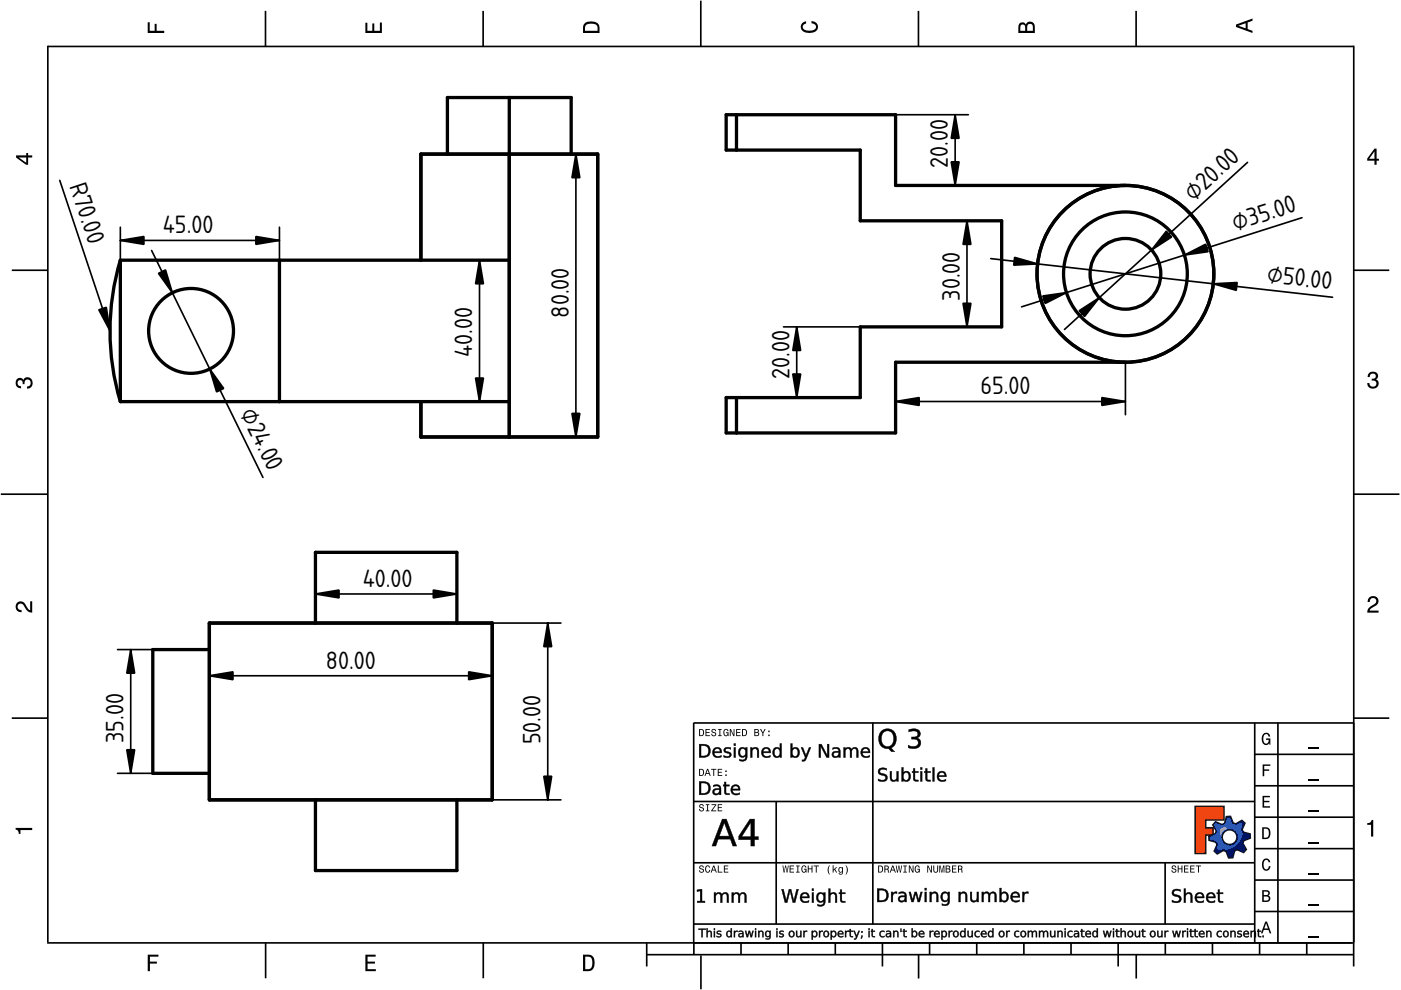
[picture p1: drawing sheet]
<svg xmlns="http://www.w3.org/2000/svg" width="297mm" height="210mm" viewBox="0 0 297 210" stroke-linecap="round" stroke-linejoin="round" font-family="sans-serif">
<defs><g id="words">
<g font-size="5">
<text x="201" y="35.6" transform="rotate(-90 201 35.6)">20.00</text>
<text x="14.7" y="39.5" transform="rotate(72 14.7 39.5)">R70.00</text>
<text x="253" y="42.7" transform="rotate(-42 253 42.7)">⌀20.0</text>
<text x="34.5" y="49.5">45.00</text>
<text x="261.9" y="49" transform="rotate(-18 261.9 49)">⌀35.00</text>
<text x="268.6" y="59.8" transform="rotate(6 268.6 59.8)">⌀50.00</text>
<text x="203.5" y="63.7" transform="rotate(-90 203.5 63.7)">30.00</text>
<text x="120.6" y="67.3" transform="rotate(-90 120.6 67.3)">80.00</text>
<text x="100.1" y="75.7" transform="rotate(-90 100.1 75.7)">40.00</text>
<text x="167.4" y="80.3" transform="rotate(-90 167.4 80.3)">20.00</text>
<text x="207.9" y="83.6">65.00</text>
<text x="50.9" y="87.7" transform="rotate(64 50.9 87.7)">⌀24.0</text>
<text x="76.9" y="124.4">40.00</text>
<text x="69.1" y="141.8">80.00</text>
<text x="26.2" y="157.5" transform="rotate(-90 26.2 157.5)">35.00</text>
<text x="114.6" y="157.8" transform="rotate(-90 114.6 157.8)">50.00</text>
</g>
</g></defs>
<g fill="none" stroke="#000" stroke-width=".35">
<path d="M10.1 9.7v190.1M10.1 9.9h277M56.3 2.3v7.5M102.4 2.3v7.5M148.6 .1v9.8M194.7 2.3v7.5M240.9 2.3v7.5M287 9.7v195.2M2.5 57.3h7.5M287.1 57.3h7.4M.2 104.8h10M287 104.8h9.7"/>
<path d="M2.5 152.3h7.5M147 153.3h140.1M147.1 153.3v49.1M185.1 153.2v42.8M266 159.9h21M266 153.3v46.7M270.9 153.3v46.7M287.1 152.3h7.4M147 169.9h119M164.6 169.9v26M266 179.9h21M266 173.3h21"/>
<path d="M266 166.6h21M10 199.9h277.1M56.3 199.9v7.5M102.5 199.9v7.5M137.1 199.9v5M147 195.9h119M147 182.9h119M157.1 199.9v2.5M167.1 199.9v2.5M177.1 199.9v2.5M187.1 199.9v5M197.1 199.9v2.5"/>
<path d="M207.1 199.9v2.5M217.1 199.9v2.5M227.1 199.9v2.5M237.1 199.9v5M247 182.9v13M247.1 199.9v2.5M257.1 199.9v2.5M266 193.3h21M266 186.6h21M267.1 199.9v2.5M277.1 199.9v2.5M137.1 202.4h150"/>
<path d="M148.6 202.6v7.2M194.8 202.4v5.1M240.9 202.4v5.1"/>
</g>
<g fill="#000">
<path d="M31.3 4.7h.4v1.8h1.1v-1.4h.4v1.4h1.6v.5h-3.5z" fill-rule="evenodd"/>
<path d="M77.5 4.8h.4v1.7h1v-1.5h.5v1.5h1.1v-1.7h.5v2.2h-3.5z" fill-rule="evenodd"/>
<path d="M124.1 4.9a2.19 2.19 0 0 0-.5 2.1h3.5v-1.2a1.42 1.42 0 0 0-1.7-1.3zM124.3 5.2a2.14 2.14 0 0 1 2.3 .3l.1 1h-2.7l.1-1z" fill-rule="evenodd"/>
<path d="M170.1 4.9l.8-.4v.5a.7 .7 0 0 0-.7 .5 .7 .7 0 0 0 .3 .8 1.69 1.69 0 0 0 2.5-.6 .9 .9 0 0 0-.9-.8v-.5a1.24 1.24 0 0 1 1.3 1.1 1.24 1.24 0 0 1-1 1.4 2.22 2.22 0 0 1-2.5-.7l-.1-.5z" fill-rule="evenodd"/>
<path d="M216.1 5l-.2 .8v1.2h3.5v-1.3a.98 .98 0 0 0-.7-1.1 .98 .98 0 0 0-1.2 .6 .84 .84 0 0 0-1.4-.2zM216.4 5.3a.54 .54 0 0 1 .7-.1 .54 .54 0 0 1 .3 .6v.7h-1.1zM217.9 5.2a.62 .62 0 0 1 .7-.1 .62 .62 0 0 1 .4 .6v.8h-1.2z" fill-rule="evenodd"/>
<path d="M262.1 5.2v.5l3.5 1.3v-.5l-1.1-.3v-1.4l1.1-.4v-.5zM262.6 5.5l1.5-.6v1.1z" fill-rule="evenodd"/>
<path d="M3.4 32.9v.5l2.1 1.5h.5v-1.5h.8v-.5h-.8v-.5h-.4v.5zM4 33.4h1.6v1.1z" fill-rule="evenodd"/>
<path d="M291.4 31.5l-1.5 2.1v.5h1.5v.8h.5v-.8h.5v-.4h-.5v-2.2zM291.4 32.1v1.6h-1.1z" fill-rule="evenodd"/>
<path d="M3.6 80.4a.86 .86 0 0 1 1.4 .1 1.06 1.06 0 0 1 1.2-.5 1.06 1.06 0 0 1 .7 1.2 1.1 1.1 0 0 1-1.2 1.2v-.4a.71 .71 0 0 0 .8-1 .71 .71 0 0 0-1.3-.1v.6h-.4a.61 .61 0 0 0-.3-.8 .61 .61 0 0 0-.8 .2 .61 .61 0 0 0 .2 .8l.6 .2v.4a1.15 1.15 0 0 1-1.2-.6 1.15 1.15 0 0 1 .3-1.3z" fill-rule="evenodd"/>
<path d="M290.3 79.1a1.08 1.08 0 0 1 1.3-.2 1.08 1.08 0 0 1 .5 1.3l-.4 .2a1.06 1.06 0 0 1 .6 1.3 1.06 1.06 0 0 1-1.2 .7 1.1 1.1 0 0 1-1.2-1.2h.4a.71 .71 0 0 0 1 .8 .71 .71 0 0 0 .1-1.3h-.6v-.4a.61 .61 0 0 0 .8-.3 .61 .61 0 0 0-.2-.8 .61 .61 0 0 0-.8 .2l-.2 .5h-.4z" fill-rule="evenodd"/>
<path d="M3.6 127.8a1.22 1.22 0 0 1 2 .7l.4 .6 .4 .3v-1.9h.4v2.4a1.8 1.8 0 0 1-1.7-1.4 .71 .71 0 0 0-.9-.5 .71 .71 0 0 0-.5 .8 .71 .71 0 0 0 .9 .6v.4a1.18 1.18 0 0 1-1.2-.6 1.18 1.18 0 0 1 .2-1.4z" fill-rule="evenodd"/>
<path d="M290.3 126.7a1.18 1.18 0 0 1 1.9 .3 1.18 1.18 0 0 1-1 1.7l-.5 .3-.3 .5h1.9v.4h-2.4a1.8 1.8 0 0 1 1.4-1.7 .71 .71 0 0 0 .5-.9 .71 .71 0 0 0-.9-.5 .71 .71 0 0 0-.5 .8h-.4z" fill-rule="evenodd"/>
<path d="M148.2 154.6v1.5h.5a.77 .77 0 0 0 .6-.8 .77 .77 0 0 0-.6-.7zM148.4 154.8a.58 .58 0 0 1 .7 .5 .58 .58 0 0 1-.7 .6zM149.6 154.6v1.5h.9v-.2h-.7v-.5h.6v-.2h-.6v-.4h.7v-.2zM151 154.7a.53 .53 0 0 0 0 .6 .53 .53 0 0 0 .6 .2 .32 .32 0 0 1-.3 .5 .32 .32 0 0 1-.3-.4h-.2a.5 .5 0 0 0 .7 .5 .5 .5 0 0 0 .1-.8l-.4-.1a.28 .28 0 0 1-.1-.4 .28 .28 0 0 1 .4-.1 .28 .28 0 0 1 .1 .3h.2a.51 .51 0 0 0-.3-.4 .51 .51 0 0 0-.5 .1zM152.3 154.6v.2h.2v1.1h-.2v.2h.7v-.2h-.3v-1.1h.3v-.2zM153.5 154.7a.81 .81 0 0 0 .5 1.4l.3-.2 .2 .2v-.8h-.6v.1h.4l-.2 .5a.6 .6 0 0 1-.5-.6 .6 .6 0 0 1 .4-.6l.2 .3h.2l-.1-.3a.53 .53 0 0 0-.8 0zM154.7 154.6v1.5h.2v-1.3l.6 1.3h.2v-1.5h-.2v1.2l-.5-1.2zM156.1 154.6v1.5h.9v-.2h-.7v-.5h.6v-.2h-.6v-.4h.7v-.2zM157.3 154.6v1.5h.5a.77 .77 0 0 0 .6-.8 .77 .77 0 0 0-.6-.7zM157.5 154.8a.58 .58 0 0 1 .7 .5 .58 .58 0 0 1-.7 .6zM159.9 154.6v1.5h.6a.42 .42 0 0 0 .5-.3 .42 .42 0 0 0-.3-.5l.2-.2-.1-.4zM160.1 154.8h.3a.23 .23 0 0 1 .3 .2 .23 .23 0 0 1-.3 .2h-.3zM160.1 155.4h.4a.26 .26 0 0 1 .3 .2 .26 .26 0 0 1-.3 .3h-.4zM161.1 154.6l.5 .9v.6h.2v-.6l.5-.9h-.2l-.4 .7-.3-.7zM162.9 155.8v.3h.3v-.3zM162.9 154.9v.3h.3v-.3z" fill-rule="evenodd"/>
<path d="M267.8 155.7a.85 .85 0 0 1 .9-.3 .85 .85 0 0 1 .6 .8h-.3l-.1-.3a.49 .49 0 0 0-.4-.3 .49 .49 0 0 0-.5 .3 1.2 1.2 0 0 0 .4 1.8 .66 .66 0 0 0 .6-.8h-.6v-.3h.9v1.3h-.1l-.1-.3-.3 .3a.85 .85 0 0 1-1.2-.7v-1.1z" fill-rule="evenodd"/>
<path d="M3.3 175.5h3.5v.5h-2.5v.8h-.3a.77 .77 0 0 0-.7-.9z" fill-rule="evenodd"/>
<path d="M148.4 170.6a.53 .53 0 0 0 0 .6 .53 .53 0 0 0 .6 .2 .32 .32 0 0 1-.3 .5 .32 .32 0 0 1-.3-.4h-.2a.5 .5 0 0 0 .7 .6 .5 .5 0 0 0 .1-.9l-.4-.1a.28 .28 0 0 1-.1-.4 .28 .28 0 0 1 .4-.1 .28 .28 0 0 1 .1 .4h.2a.51 .51 0 0 0-.3-.5 .51 .51 0 0 0-.5 .1zM149.7 170.5v.2h.2v1.1h-.2v.2h.7v-.2h-.3v-1.1h.3v-.2zM150.8 170.5v.2h.8l-.8 1.3h1.1v-.2h-.9l.9-1.3zM152.2 170.5v1.5h.9v-.2h-.7v-.5h.6v-.2h-.6v-.4h.7v-.2z" fill-rule="evenodd"/>
<path d="M148.2 163v1.5h.5a.77 .77 0 0 0 .6-.7 .77 .77 0 0 0-.6-.8zM148.4 163.2a.57 .57 0 0 1 .7 .6 .57 .57 0 0 1-.7 .5zM149.9 163l-.5 1.5h.2l.1-.4h.6l.2 .4h.2l-.6-1.5zM150 163.2l.3 .7h-.5zM150.8 163v.2h.4v1.3h.2v-1.3h.5v-.2zM152.2 163v1.5h.9v-.2h-.7v-.5h.6v-.2h-.6v-.4h.7v-.2zM153.8 164.2v.3h.3v-.3zM153.8 163.4v.3h.3v-.3z" fill-rule="evenodd"/>
<path d="M253.4 171h6.1v2.8h-3.9v1.7h1.6v1.5h-1.6v4h-2.2z" fill-rule="evenodd"/>
<path d="M257.7 174.3l-.5 .6 .7 1.3-.2 .6-1.4 .5v.9l1.5 .4 .3 .5-.7 1.4 .7 .5 1.3-.7 .6 .2 .5 1.4 .9-.1 .3-1.4 .6-.3 1.4 .6 .5-.6-.7-1.3 .2-.6 1.4-.5-.1-.9-1.4-.4-.3-.5 .6-1.4-.6-.6-1.3 .8-.6-.2-.5-1.4h-.9l-.4 1.5-.5 .2zM259.1 177.5a1.6 1.6 0 0 1 3.2 0 1.6 1.6 0 0 1-3.2 0z" fill-rule="evenodd"/>
<path d="M267.7 168.7h1.5v.3h-1.2v.8h1.1v.3h-1.1v.8h1.3v.3h-1.6z" fill-rule="evenodd"/>
<path d="M267.7 162.1h1.6v.3h-1.3v.7h1.1v.3h-1.1v1.2h-.3z" fill-rule="evenodd"/>
<path d="M267.6 175.4v2.5h.8a1.37 1.37 0 0 0 .7-2.2 1.56 1.56 0 0 0-1.5-.3zM267.9 175.7a.98 .98 0 0 1 1.2 .7 .98 .98 0 0 1-.7 1.2h-.5z" fill-rule="evenodd"/>
<path d="M289.9 174.5a.77 .77 0 0 0 .9-.6h.4v3.5h-.5v-2.5h-.8z" fill-rule="evenodd"/>
<path d="M148.4 183.6a.53 .53 0 0 0 0 .6 .53 .53 0 0 0 .6 .2 .32 .32 0 0 1-.3 .5 .32 .32 0 0 1-.3-.4h-.2a.5 .5 0 0 0 .7 .6 .5 .5 0 0 0 .1-.9l-.4-.1a.28 .28 0 0 1-.1-.4 .28 .28 0 0 1 .4-.1 .28 .28 0 0 1 .1 .4h.2a.51 .51 0 0 0-.3-.5 .51 .51 0 0 0-.5 .1zM149.6 183.7l-.1 .2a.67 .67 0 0 0 .1 .9 .67 .67 0 0 0 .8 .1l.2-.4h-.2l-.2 .3a.6 .6 0 0 1-.5-.5 .6 .6 0 0 1 .4-.6l.3 .3h.2l-.2-.4a.5 .5 0 0 0-.8 .1zM151.2 183.5l-.5 1.5h.2l.1-.4h.6l.2 .4h.2l-.6-1.5zM151.3 183.7l.3 .7h-.5zM152.2 183.5v1.5h1v-.2h-.8v-1.3zM153.5 183.5v1.5h.9v-.2h-.7v-.5h.6v-.2h-.6v-.4h.7v-.2z" fill-rule="evenodd"/>
<path d="M165.9 183.5l.3 1.5h.1l.3-1.3 .2 1.3h.2l.2-1.5h-.1l-.2 1.3-.2-1.3h-.2l-.2 1.3-.2-1.3zM167.4 183.5v1.5h1v-.2h-.8v-.5h.7v-.2h-.7v-.4h.7v-.2zM168.8 183.5v.2h.3v1.1h-.3v.2h.7v-.2h-.2v-1.1h.2v-.2zM170.1 183.7a.82 .82 0 0 0 .5 1.3l.3-.2 .1 .2v-.8h-.5v.2h.3l-.2 .4a.6 .6 0 0 1-.5-.5 .6 .6 0 0 1 .5-.6l.2 .3h.2l-.2-.4a.53 .53 0 0 0-.7 .1zM171.3 183.5v1.5h.2v-.7h.6v.7h.2v-1.5h-.2v.6h-.6v-.6zM172.5 183.5v.2h.5v1.3h.2v-1.3h.4v-.2zM175.8 183.5a1.35 1.35 0 0 0 .2 1.9 1.84 1.84 0 0 1 0-1.9zM176.5 183.5v1.5h.2v-.4l.2-.2 .4 .6h.2l-.4-.7 .4-.5h-.2l-.6 .6v-.9zM177.9 184a.59 .59 0 0 0-.2 .7 .59 .59 0 0 0 .7 .3l.1-.2a.31 .31 0 0 1-.1 .5 .31 .31 0 0 1-.4-.2h-.2a.47 .47 0 0 0 .5 .4 .47 .47 0 0 0 .4-.5v-1.2h-.2v.2l-.3-.2zM178 184.1l.1-.1a.42 .42 0 0 1 .4 .4 .42 .42 0 0 1-.4 .5l-.1-.3zM179.3 183.5a1.85 1.85 0 0 1 0 1.9 1.22 1.22 0 0 0 0-1.9z" fill-rule="evenodd"/>
<path d="M186.2 183.5v1.5h.5a.77 .77 0 0 0 .6-.7 .77 .77 0 0 0-.6-.8zM186.4 183.7a.58 .58 0 0 1 .6 .6 .58 .58 0 0 1-.6 .5zM187.5 183.5v1.5h.2v-.6a.45 .45 0 0 1 .5 .1 .45 .45 0 0 1 .1 .5h.2l-.2-.7a.42 .42 0 0 0 .1-.5 .42 .42 0 0 0-.4-.3zM187.7 183.7h.2a.26 .26 0 0 1 .4 .3 .26 .26 0 0 1-.4 .2h-.2zM189.2 183.5l-.6 1.5h.2l.2-.4h.6l.1 .4h.2l-.5-1.5zM189.3 183.7l.2 .7h-.4zM189.9 183.5l.3 1.5h.2l.2-1.3 .2 1.3h.2l.3-1.5h-.2l-.2 1.3-.2-1.3h-.2l-.2 1.3-.2-1.3zM191.5 183.5v.2h.3v1.1h-.3v.2h.8v-.2h-.3v-1.1h.3v-.2zM192.7 183.5v1.5h.2v-1.2l.5 1.2h.3v-1.5h-.2v1.2l-.6-1.2zM194.1 183.7a.81 .81 0 0 0 .5 1.3l.3-.2 .1 .2v-.8h-.5v.2h.3l-.2 .4a.6 .6 0 0 1-.5-.5 .6 .6 0 0 1 .5-.6l.2 .3h.2l-.2-.4a.53 .53 0 0 0-.7 .1zM196.6 183.5v1.5h.2v-1.2l.6 1.2h.2v-1.5h-.2v1.2l-.6-1.2zM197.9 183.5v.9a.52 .52 0 0 0 .5 .6 .52 .52 0 0 0 .5-.6v-.9h-.2v.9a.33 .33 0 0 1-.3 .5 .33 .33 0 0 1-.3-.5v-.9zM199.2 183.5v1.5h.1v-1.4l.3 1.4h.2l.3-1.4v1.4h.1v-1.5h-.2l-.3 1.3-.3-1.3zM200.5 183.5v1.5h.6a.42 .42 0 0 0 .4-.3 .42 .42 0 0 0-.2-.5l.2-.2-.1-.4zM200.7 183.7h.3a.23 .23 0 0 1 .3 .2 .23 .23 0 0 1-.3 .2h-.3zM200.7 184.3h.3a.26 .26 0 0 1 .3 .3 .26 .26 0 0 1-.3 .2h-.3zM201.8 183.5v1.5h1v-.2h-.8v-.5h.7v-.2h-.7v-.4h.8v-.2zM203.1 183.5v1.5h.2v-.6a.45 .45 0 0 1 .5 .1 .45 .45 0 0 1 .1 .5h.2l-.2-.7a.42 .42 0 0 0 .1-.5 .42 .42 0 0 0-.4-.3zM203.3 183.7h.3a.26 .26 0 0 1 .3 .3 .26 .26 0 0 1-.4 .2h-.2z" fill-rule="evenodd"/>
<path d="M248.5 183.6a.53 .53 0 0 0 0 .6 .53 .53 0 0 0 .6 .2 .32 .32 0 0 1-.2 .5 .32 .32 0 0 1-.3-.4h-.2a.5 .5 0 0 0 .6 .6 .5 .5 0 0 0 .2-.9l-.4-.1a.28 .28 0 0 1-.1-.4 .28 .28 0 0 1 .3-.1 .28 .28 0 0 1 .2 .4h.2a.51 .51 0 0 0-.3-.5 .51 .51 0 0 0-.6 .1zM249.7 183.5v1.5h.2v-.7h.6v.7h.2v-1.5h-.2v.6h-.6v-.6zM251 183.5v1.5h1v-.2h-.8v-.5h.7v-.2h-.7v-.4h.8v-.2zM252.3 183.5v1.5h1v-.2h-.8v-.5h.7v-.2h-.7v-.4h.8v-.2zM253.5 183.5v.2h.5v1.3h.2v-1.3h.5v-.2z" fill-rule="evenodd"/>
<path d="M268.3 195.4l-1 2.5h.4l.2-.7h1l.3 .7h.3l-.9-2.5zM268.4 195.8l.4 1.1h-.7z" fill-rule="evenodd"/>
<path d="M267.6 188.7v2.5h1a.7 .7 0 0 0 .7-.5 .7 .7 0 0 0-.4-.8 .61 .61 0 0 0 .3-.8 .61 .61 0 0 0-.7-.4zM267.9 189h.6a.38 .38 0 0 1 .4 .4 .38 .38 0 0 1-.5 .4h-.5zM267.9 190.1h.6a.44 .44 0 0 1 .5 .4 .44 .44 0 0 1-.5 .4h-.6z" fill-rule="evenodd"/>
<path d="M267.8 182.3a.85 .85 0 0 1 .9-.3 .85 .85 0 0 1 .6 .8h-.3l-.1-.2a.47 .47 0 0 0-.4-.3 .47 .47 0 0 0-.4 .3 1.21 1.21 0 0 0 .4 1.7 .64 .64 0 0 0 .5-.7h.4a.89 .89 0 0 1-.8 1 .89 .89 0 0 1-1-.7v-1.1z" fill-rule="evenodd"/>
<path d="M31.3 202.4h2.3v.4h-1.8v1.1h1.5v.4h-1.5v1.6h-.5z" fill-rule="evenodd"/>
<path d="M77.5 202.4h2.1v.4h-1.7v1.1h1.6v.4h-1.6v1.2h1.8v.4h-2.2z" fill-rule="evenodd"/>
<path d="M123.6 202.4v3.5h1.2a1.42 1.42 0 0 0 1.3-1.7 1.38 1.38 0 0 0-1.3-1.8zM124.1 202.8l1 .1a1.89 1.89 0 0 1 0 2.5l-1 .1z" fill-rule="evenodd"/>
</g>
<path d="M277.3 158.6h2.2M277.3 178.6h2.2M277.3 172h2.2M277.3 165.3h2.2M277.3 198.6h2.2M277.3 192h2.2M277.3 185.3h2.2" fill="none" stroke="#000" stroke-width=".25"/>
<g fill="#000">
<path d="M148.6 158.1v2.2a1.17 1.17 0 0 0 1.6-1.1 1.17 1.17 0 0 0-1.6-1.1zM148.2 157.8h.8a1.42 1.42 0 0 1 1.6 1.4 1.42 1.42 0 0 1-1.6 1.4h-.8zM151.3 158.7a.98 .98 0 0 1 1.2-.2 .98 .98 0 0 1 .5 1.1h-1.6a.9 .9 0 0 0 1.5 .6v.3a1.19 1.19 0 0 1-1.5-.2 1.19 1.19 0 0 1-.1-1.6zM151.6 158.9l-.2 .5h1.3a.6 .6 0 0 0-.4-.6 .6 .6 0 0 0-.7 .1zM153.7 158.6l.3-.1h.8h.1v.4a.83 .83 0 0 0-1.1 .1l.2 .3a.85 .85 0 0 1 1 .9 1.2 1.2 0 0 1-1.6 .3v-.3a.86 .86 0 0 0 1.3-.2l-.2-.2a.82 .82 0 0 1-1-1.1zM155.6 158.5h.4v2.1h-.4zM155.6 157.7h.4v.4h-.4zM157 158.9a.76 .76 0 0 0-.1 1 .76 .76 0 0 0 .9 .3 .75 .75 0 0 0 .3-1 .75 .75 0 0 0-1.1-.3zM156.8 158.7l.6-.3 .4 .1 .3 .3v-.3h.3v1.8a1.07 1.07 0 0 1-1.6 1v-.3a.78 .78 0 0 0 .9 .1 .78 .78 0 0 0 .4-.9 .86 .86 0 0 1-1.1 .3 .86 .86 0 0 1-.5-1zM159.1 158.5h.4v.3a.77 .77 0 0 1 .9-.3 .77 .77 0 0 1 .5 .8v1.3h-.4v-1.3a.55 .55 0 0 0-.5-.6 .55 .55 0 0 0-.5 .7v1.2h-.4zM161.7 158.7a.98 .98 0 0 1 1.2-.2 .98 .98 0 0 1 .5 1.1h-1.6a.9 .9 0 0 0 1.5 .6v.3a1.19 1.19 0 0 1-1.6-.2 1.19 1.19 0 0 1 0-1.6zM162 158.9l-.2 .5h1.2a.6 .6 0 0 0-.3-.6 .6 .6 0 0 0-.7 .1zM164.1 158.7l.6-.3 .4 .1 .3 .3v-1.1h.3v2.9h-.3v-.3a.87 .87 0 0 1-1.1 .3 .87 .87 0 0 1-.5-1.1zM164.4 158.8a.8 .8 0 0 0-.3 1 .8 .8 0 0 0 1 .5 .8 .8 0 0 0 .3-1 .8 .8 0 0 0-1-.5zM168.3 158.8a.8 .8 0 0 0-.3 1 .8 .8 0 0 0 .9 .5 .8 .8 0 0 0 .3-1 .8 .8 0 0 0-.9-.5zM167.6 157.7h.4v1.1a.87 .87 0 0 1 1.1-.3 .87 .87 0 0 1 .4 1 .87 .87 0 0 1-.4 1.1 .87 .87 0 0 1-1.1-.3v.3h-.4zM169.9 158.5h.3l.7 1.6 .6-1.6h.4l-1 2.5-.4 .4h-.5v-.3l.5-.1 .2-.4zM173.6 157.8h.5l1.3 2.3v-2.3h.4v2.8h-.5l-1.3-2.4v2.4h-.4zM176.9 159.6a.48 .48 0 0 0 .2 .8 .48 .48 0 0 0 .6-.4l.1-.5zM176.5 158.6a1.02 1.02 0 0 1 1.7 .8v1.2h-.4v-.3a.75 .75 0 0 1-.9 .4 .75 .75 0 0 1-.5-.9 .75 .75 0 0 1 .9-.5h.5a.76 .76 0 0 0-1.3-.4zM178.9 158.5h.3v.3a.72 .72 0 0 1 .7-.4 .72 .72 0 0 1 .6 .5 .75 .75 0 0 1 .9-.4 .75 .75 0 0 1 .6 .8v1.3h-.4v-1.3a.52 .52 0 0 0-.5-.6 .52 .52 0 0 0-.5 .7v1.2h-.4v-1.3a.52 .52 0 0 0-.5-.6 .52 .52 0 0 0-.5 .7v1.2h-.3zM182.8 158.7a.98 .98 0 0 1 1.2-.2 .98 .98 0 0 1 .5 1.1h-1.6a.9 .9 0 0 0 1.5 .6v.3a1.19 1.19 0 0 1-1.6-.2 1.19 1.19 0 0 1 0-1.6zM183.1 158.9l-.2 .5h1.2a.6 .6 0 0 0-.3-.6 .6 .6 0 0 0-.7 .1z"/>
<path d="M148.6 158.1v2.1a1.13 1.13 0 0 0 1.6-1 1.13 1.13 0 0 0-1.6-1.1zM148.6 158.1a1.21 1.21 0 0 1 1.7 1.1 1.21 1.21 0 0 1-1.7 1.1zM148.2 157.7h.8a1.46 1.46 0 0 1 1.7 1.5 1.46 1.46 0 0 1-1.7 1.4h-.8zM148.2 157.8v2.8h.8a1.38 1.38 0 0 0 1.6-1.4 1.38 1.38 0 0 0-1.6-1.4zM151.3 158.7a1 1 0 0 1 1.3-.2 1 1 0 0 1 .4 1.2l-1.5-.1a.88 .88 0 0 0 .6 .7 .88 .88 0 0 0 .9-.2v.4a1.23 1.23 0 0 1-1.6-.1 1.23 1.23 0 0 1-.1-1.7zM151.4 158.8a1.15 1.15 0 0 0 0 1.5 1.15 1.15 0 0 0 1.5 .2v-.3a.91 .91 0 0 1-.9 .2 .91 .91 0 0 1-.6-.8h1.6a.93 .93 0 0 0-.5-1 .93 .93 0 0 0-1.1 .2zM151.7 158.9l-.3 .5h1.3a.6 .6 0 0 0-.4-.6 .6 .6 0 0 0-.6 .1zM151.6 158.9a.62 .62 0 0 1 .7-.2 .62 .62 0 0 1 .4 .7h-1.3zM153.6 158.6l.4-.2 .8 .1h.2v.5a.89 .89 0 0 0-1.2 0l.6 .4a.68 .68 0 0 1 .7 .8 .68 .68 0 0 1-.9 .5l-.8-.1v-.5a.95 .95 0 0 0 1.3-.1l-.1-.1-.5-.2a.61 .61 0 0 1-.7-.4 .61 .61 0 0 1 .2-.7zM153.7 158.6a.59 .59 0 0 0-.1 .7 .59 .59 0 0 0 .6 .3v.1a.37 .37 0 0 1 .5 .2 .37 .37 0 0 1-.3 .5h-.6l-.4-.2v.3a1.04 1.04 0 0 0 1.6-.5 .82 .82 0 0 0-.8-.6l-.4-.2a.68 .68 0 0 1 .5-.6 .68 .68 0 0 1 .7 .2l-.1-.3h-.6zM155.6 158.4h.4v2.2h-.4zM155.6 158.5v2.1h.4v-2.1zM155.6 157.6h.4v.5h-.4zM155.6 157.7v.4h.4v-.4zM157.1 159a.72 .72 0 0 0-.2 .8 .72 .72 0 0 0 .9 .4 .7 .7 0 0 0 .2-1 .7 .7 0 0 0-.9-.2zM157 158.9a.79 .79 0 0 1 1.2 .4 .79 .79 0 0 1-.7 1.1 .88 .88 0 0 1-.5-1.5zM156.7 158.7a.79 .79 0 0 1 1.4 .1l-.1-.4h.5v1.9a1.14 1.14 0 0 1-1.8 1v-.4a.75 .75 0 0 0 .9 .1 .75 .75 0 0 0 .4-.8h.1a.83 .83 0 0 1-1 .4 .83 .83 0 0 1-.6-.8v-.6zM156.8 158.8a1.02 1.02 0 0 0-.2 1.2 1.02 1.02 0 0 0 1.2 .5l.3-.4a.82 .82 0 0 1-.3 1 .82 .82 0 0 1-1-.1v.3a1.03 1.03 0 0 0 1.6-1v-1.8h-.3v.5a.77 .77 0 0 0-1.3-.2zM159.1 158.4h.4v.4a.78 .78 0 0 1 .9-.4 .78 .78 0 0 1 .5 .9v1.3h-.4v-1.3a.5 .5 0 0 0-.5-.5 .5 .5 0 0 0-.5 .6v1.2h-.4zM159.1 158.5v2.1h.4l-.1-1.2a.59 .59 0 0 1 .6-.7 .59 .59 0 0 1 .6 .6l-.1 1.3h.4l-.1-1.3a.73 .73 0 0 0-.5-.8 .73 .73 0 0 0-.9 .5l.1-.5zM161.7 158.7a1 1 0 0 1 1.2-.2 1 1 0 0 1 .5 1.2l-1.6-.1a.88 .88 0 0 0 .7 .7 .88 .88 0 0 0 .9-.2v.4a1.23 1.23 0 0 1-1.7-.1 1.23 1.23 0 0 1 0-1.7zM161.7 158.8a1.15 1.15 0 0 0 .1 1.5 1.15 1.15 0 0 0 1.5 .2v-.3a.91 .91 0 0 1-1 .2 .91 .91 0 0 1-.6-.8h1.7a.93 .93 0 0 0-.5-1 .93 .93 0 0 0-1.2 .2zM162 158.9l-.2 .5h1.2a.6 .6 0 0 0-.3-.6 .6 .6 0 0 0-.7 .1zM162 158.9a.62 .62 0 0 1 .7-.2 .62 .62 0 0 1 .3 .7h-1.2zM164 158.7a.78 .78 0 0 1 1.4 .1l-.1-1.2h.4v3h-.4l.1-.3a.84 .84 0 0 1-1 .4 .84 .84 0 0 1-.6-.8v-.7zM164.1 158.8a1.04 1.04 0 0 0-.2 1.2 1.04 1.04 0 0 0 1.2 .5l.3-.4v.5h.3v-2.9h-.3v1.3a.76 .76 0 0 0-1.3-.2zM164.5 158.9a.76 .76 0 0 0-.3 .9 .76 .76 0 0 0 .9 .4 .76 .76 0 0 0 .2-.9 .76 .76 0 0 0-.8-.4zM164.4 158.8a.84 .84 0 0 1 1.1 .5 .84 .84 0 0 1-.6 1.1 .88 .88 0 0 1-.8-.6 .88 .88 0 0 1 .3-1zM168.3 158.9a.76 .76 0 0 0-.3 .9 .76 .76 0 0 0 .9 .4 .76 .76 0 0 0 .3-.9 .76 .76 0 0 0-.9-.4zM168.2 158.8a.84 .84 0 0 1 1.1 .5 .84 .84 0 0 1-.5 1.1 .88 .88 0 0 1-.9-.6 .88 .88 0 0 1 .3-1zM167.6 157.6h.4v1.2a.8 .8 0 0 1 .8-.4 .8 .8 0 0 1 .7 .5 1.08 1.08 0 0 1 0 1.3 1.08 1.08 0 0 1-1.3 .4l-.2-.3v.3h-.4zM167.6 157.7v2.9h.4l-.1-.5a.82 .82 0 0 0 1.1 .5 .82 .82 0 0 0 .5-1.1 .82 .82 0 0 0-.5-1 .82 .82 0 0 0-1.1 .5l.1-1.3zM169.8 158.4h.5l.6 1.7 .6-1.7h.5l-1 2.4a.68 .68 0 0 1-1 .6v-.3a.51 .51 0 0 0 .7-.5zM169.9 158.5l.9 2.1-.3 .5h-.5v.3a.72 .72 0 0 0 .9-.6l1-2.3h-.4l-.6 1.8-.7-1.8zM173.6 157.7h.6l1.2 2.4v-2.4h.4v2.9h-.6l-1.2-2.4v2.4h-.4zM173.6 157.8v2.8h.4v-2.4l1.3 2.4h.5v-2.8h-.4v2.4l-1.3-2.4zM176.9 159.7a.44 .44 0 0 0 .2 .6 .44 .44 0 0 0 .6-.3l.1-.5zM176.8 159.7l1-.2a.61 .61 0 0 1-.3 .8 .61 .61 0 0 1-.8-.3zM176.5 158.6a1.18 1.18 0 0 1 1.7 .5v1.5h-.4v-.3a.77 .77 0 0 1-1 .4 .77 .77 0 0 1-.4-1 .77 .77 0 0 1 .9-.5l.5 .1a.79 .79 0 0 0-1.3-.3zM176.5 158.6v.3a.7 .7 0 0 1 .8-.3 .7 .7 0 0 1 .5 .7h-.5a.71 .71 0 0 0-.8 .5 .71 .71 0 0 0 .4 .8 .71 .71 0 0 0 .9-.3l.1-.2-.1 .5h.4l-.1-1.2a.98 .98 0 0 0-.5-.9 .98 .98 0 0 0-1 .1zM178.8 158.4h.5l-.1 .4a.69 .69 0 0 1 .7-.4 .69 .69 0 0 1 .6 .5 .77 .77 0 0 1 1-.5 .77 .77 0 0 1 .5 .9v1.3h-.4v-1.3a.48 .48 0 0 0-.5-.5 .48 .48 0 0 0-.5 .6v1.2h-.4v-1.3a.48 .48 0 0 0-.5-.5 .48 .48 0 0 0-.4 .6v1.2h-.5zM178.9 158.5v2.1h.3v-1.2a.56 .56 0 0 1 .5-.7 .56 .56 0 0 1 .6 .6l-.1 1.3h.4l-.1-1.2a.56 .56 0 0 1 .6-.7 .56 .56 0 0 1 .6 .6l-.1 1.3h.4l-.1-1.3a.72 .72 0 0 0-.5-.8 .72 .72 0 0 0-.9 .5 .7 .7 0 0 0-.6-.5 .7 .7 0 0 0-.7 .5v-.5zM182.7 158.7a1 1 0 0 1 1.3-.2 1 1 0 0 1 .5 1.2l-1.6-.1a.88 .88 0 0 0 .6 .7 .88 .88 0 0 0 .9-.2v.4a1.23 1.23 0 0 1-1.6-.1 1.23 1.23 0 0 1-.1-1.7zM182.8 158.8a1.15 1.15 0 0 0 0 1.5 1.15 1.15 0 0 0 1.6 .2v-.3a.91 .91 0 0 1-1 .2 .91 .91 0 0 1-.6-.8h1.6a.93 .93 0 0 0-.4-1 .93 .93 0 0 0-1.2 .2zM183.1 158.9l-.2 .5h1.2a.6 .6 0 0 0-.4-.6 .6 .6 0 0 0-.6 .1zM183 158.9a.62 .62 0 0 1 .8-.2 .62 .62 0 0 1 .3 .7h-1.3z"/>
<path d="M187.4 155.2a1.89 1.89 0 0 0 .5 3.1 1.47 1.47 0 0 0 1.5-2 1.27 1.27 0 0 0-.6-1.2 1.27 1.27 0 0 0-1.4 .1zM186.8 155.1a1.96 1.96 0 0 1 2.5-.2 1.96 1.96 0 0 1 .7 2.4l-.4 .8-.7 .5 .8 .8h-.7l-.6-.7a1.93 1.93 0 0 1-2.1-2.5zM192.7 154.7l.4-.1a1.4 1.4 0 0 1 2 1.2l-.3 .5-.4 .2a1.2 1.2 0 0 1 .8 1.5 1.2 1.2 0 0 1-1.6 .7l-1-.2v-.5a1.62 1.62 0 0 0 2.1-.3v-.4l-.3-.4-1.1-.2v-.4h.5a.69 .69 0 0 0 .8-.8 .69 .69 0 0 0-1-.5l-.9 .2z"/>
<path d="M187.4 155.2a1.85 1.85 0 0 0 .5 3 1.43 1.43 0 0 0 1.5-1.9 1.23 1.23 0 0 0-.7-1.2 1.23 1.23 0 0 0-1.3 .1zM187.4 155.2a1.37 1.37 0 0 1 1.6 0 1.37 1.37 0 0 1 .5 1.4 1.38 1.38 0 0 1-1.3 1.7 1.38 1.38 0 0 1-1.4-1.7l.1-.7zM186.8 155.1a2.01 2.01 0 0 1 2.5-.3 2.01 2.01 0 0 1 .7 2.5l-.4 .8-.7 .5 .9 .8h-.8l-.6-.7a1.81 1.81 0 0 1-2.2-2.1l.2-.9zM186.8 155.1a2.12 2.12 0 0 0-.4 2.2 2.12 2.12 0 0 0 1.8 1.4h.2l.6 .7h.7l-.8-.8a2.18 2.18 0 0 0 1.1-2.1 2.18 2.18 0 0 0-1.4-1.9h-.4a1.7 1.7 0 0 0-1.4 .5zM192.6 154.7l.5-.1a1.44 1.44 0 0 1 2.1 1.2l-.4 .5-.4 .2a1.13 1.13 0 0 1 .9 1.1 1.13 1.13 0 0 1-1 1.1l-.8 .1-1-.2 .1-.6a1.58 1.58 0 0 0 2-.3v-.2a1.02 1.02 0 0 0-1.4-.7v-.6h.6a.64 .64 0 0 0 .7-.7 .64 .64 0 0 0-.9-.5l-1 .2zM192.7 154.7v.5l.4-.2a1.09 1.09 0 0 1 1.5 .6 .94 .94 0 0 1-1.3 .7v.4a.92 .92 0 0 1 1.2 .2 .92 .92 0 0 1-.1 1.2 1.82 1.82 0 0 1-1.8-.1v.5l.3 .1a1.58 1.58 0 0 0 2.3-1.1l-.2-.7-.6-.3a1.02 1.02 0 0 0 .7-1.3 1.02 1.02 0 0 0-1.3-.6z"/>
<path d="M148.6 166v2.2a1.17 1.17 0 0 0 1.6-1.1 1.17 1.17 0 0 0-1.6-1.1zM148.2 165.7h.8a1.42 1.42 0 0 1 1.6 1.4 1.42 1.42 0 0 1-1.6 1.4h-.8zM151.6 167.6a.48 .48 0 0 0 .2 .7 .48 .48 0 0 0 .6-.4l.1-.4zM151.2 166.5a1.02 1.02 0 0 1 1.7 .8v1.2h-.4v-.3a.75 .75 0 0 1-.9 .4 .75 .75 0 0 1-.5-.9 .75 .75 0 0 1 .9-.5h.5a.76 .76 0 0 0-1.3-.4zM153.6 165.8h.3v.6h.7v.3h-.7v1.3l.2 .2h.5v.3h-.7l-.3-.3v-1.5h-.3v-.3h.3zM155.2 166.7a.98 .98 0 0 1 1.2-.3 .98 .98 0 0 1 .5 1.1h-1.6a.9 .9 0 0 0 1.5 .6v.3a1.19 1.19 0 0 1-1.6-.1 1.19 1.19 0 0 1 0-1.6zM155.5 166.8l-.2 .5h1.3a.6 .6 0 0 0-.4-.6 .6 .6 0 0 0-.7 .1z"/>
<path d="M148.6 166v2.2a1.13 1.13 0 0 0 1.6-1.1 1.13 1.13 0 0 0-1.6-1zM148.6 166a1.21 1.21 0 0 1 1.7 1.1 1.21 1.21 0 0 1-1.7 1.1zM148.2 165.7h.8a1.46 1.46 0 0 1 1.7 1.4 1.46 1.46 0 0 1-1.7 1.5h-.8zM148.2 165.7v2.8h.8a1.38 1.38 0 0 0 1.6-1.4 1.38 1.38 0 0 0-1.6-1.4zM151.6 167.6a.44 .44 0 0 0 .2 .7 .44 .44 0 0 0 .6-.4l.1-.4zM151.5 167.6l1-.2a.61 .61 0 0 1-.3 .8 .61 .61 0 0 1-.8-.3zM151.2 166.5a1.18 1.18 0 0 1 1.7 .5v1.6h-.4v-.4a.77 .77 0 0 1-1 .4 .77 .77 0 0 1-.4-1 .77 .77 0 0 1 .9-.5l.5 .1a.79 .79 0 0 0-1.3-.3zM151.2 166.5v.3a.7 .7 0 0 1 .8-.3 .7 .7 0 0 1 .5 .7h-.5a.71 .71 0 0 0-.8 .5 .71 .71 0 0 0 .4 .9 .71 .71 0 0 0 .9-.4l.1-.2-.1 .5h.4l-.1-1.2a.98 .98 0 0 0-.5-.9 .98 .98 0 0 0-1.1 .1zM153.5 165.8h.5l-.1 .6h.8v.3h-.8l.1 1.3 .1 .2h.6v.3a.8 .8 0 0 1-1.2-.7l.1-1.1h-.3v-.3h.3zM153.6 165.8v.6h-.3v.3l.3-.1 .1 1.6 .2 .2 .7 .1v-.3h-.6l-.1-.4v-1.2l.7 .1v-.3h-.7v-.6zM155.2 166.6a1 1 0 0 1 1.2-.2 1 1 0 0 1 .5 1.2l-1.5-.1a.88 .88 0 0 0 .6 .8 .88 .88 0 0 0 .9-.3v.4a1.23 1.23 0 0 1-1.7-.1 1.23 1.23 0 0 1 0-1.7zM155.3 166.7a1.15 1.15 0 0 0 0 1.5 1.15 1.15 0 0 0 1.5 .2v-.3a.91 .91 0 0 1-.9 .2 .91 .91 0 0 1-.6-.8h1.6a.93 .93 0 0 0-.5-1 .93 .93 0 0 0-1.1 .2zM155.6 166.8l-.3 .5h1.3a.6 .6 0 0 0-.4-.6 .6 .6 0 0 0-.6 .1zM155.5 166.8a.62 .62 0 0 1 .7-.2 .62 .62 0 0 1 .4 .7h-1.3z"/>
<path d="M153.6 174.4l-1.1 2.9h2.1zM153.1 173.7h.9l2.2 5.7h-.8l-.5-1.5h-2.6l-.5 1.5h-.8zM159.2 174.3l-1.9 3.1h1.9zM159 173.7h1v3.7h.8v.6h-.8v1.4h-.8v-1.4h-2.6v-.7z"/>
<path d="M153.5 174.4l-1 2.9h2.1zM153.6 174.3l1.1 3h-2.2zM153.1 173.6h.9l2.2 5.8h-.9l-.4-1.5h-2.6l-.5 1.5h-.9zM153.1 173.7l-2.1 5.7h.8l.5-1.5h2.6l.5 1.5h.8l-2.2-5.7zM159.2 174.3l-1.9 3.1h1.9zM159.2 174.2v3.2h-2zM159 173.6h1v3.8l.8-.1v.8l-.8-.1v1.4h-.8v-1.4l-2.6 .1v-.8zM159 173.7l-2.4 3.6v.7h2.6v1.4h.8l-.1-1.4h.9v-.6h-.9l.1-3.7z"/>
<path d="M186.4 163l.5-.2h.7l.4 .1v.4a.8 .8 0 0 0-.9-.2 .8 .8 0 0 0-.5 .6l.2 .2a1.36 1.36 0 0 1 1.4 1 1.28 1.28 0 0 1-2 .6v-.4l.3 .2a.76 .76 0 0 0 .8 .1 .76 .76 0 0 0 .4-.7l-.2-.2a1.37 1.37 0 0 1-1.3-.9zM188.7 163.5h.3v1.3a.55 .55 0 0 0 .6 .6 .55 .55 0 0 0 .5-.7v-1.2h.4v2.2h-.4v-.4a.77 .77 0 0 1-.9 .4 .77 .77 0 0 1-.5-.9zM191.8 163.9a.8 .8 0 0 0-.3 1 .8 .8 0 0 0 .9 .4 .8 .8 0 0 0 .3-1 .8 .8 0 0 0-.9-.4zM191.2 162.7h.3v1.2a.87 .87 0 0 1 1.1-.3 .87 .87 0 0 1 .5 1 .87 .87 0 0 1-.5 1 .87 .87 0 0 1-1.1-.3v.4h-.3zM193.6 162.9h.4v.6h.7v.3h-.7v1.4l.2 .2h.5v.3l-.8-.1-.2-.2-.1-1.6h-.2v-.3h.2zM195.2 163.5h.3v2.2h-.3zM195.2 162.7h.3v.5h-.3zM196.2 162.9h.4v.6h.7v.3h-.7v1.4l.2 .2h.5v.3l-.8-.1-.2-.2-.1-1.6h-.2v-.3h.2zM197.7 162.7h.4v3h-.4zM199 163.8a.98 .98 0 0 1 1.1-.2 .98 .98 0 0 1 .5 1.1h-1.6a.9 .9 0 0 0 1.5 .5v.4a1.19 1.19 0 0 1-1.5-.2 1.19 1.19 0 0 1 0-1.6zM199.2 164l-.2 .4h1.3a.6 .6 0 0 0-.4-.6 .6 .6 0 0 0-.7 .2z"/>
<path d="M186.4 163a1.74 1.74 0 0 1 1.6-.1v.4a.77 .77 0 0 0-.8-.2 .77 .77 0 0 0-.6 .6l.7 .4a.88 .88 0 0 1 .9 1 .88 .88 0 0 1-1.1 .7l-1-.2 .1-.5a.97 .97 0 0 0 1.5-.2l-.1-.3-.4-.2a.85 .85 0 0 1-1-.4 .85 .85 0 0 1 .2-1zM186.5 163a.73 .73 0 0 0-.2 .9 .73 .73 0 0 0 .7 .4v.1a.6 .6 0 0 1 .8 .5 .6 .6 0 0 1-.9 .5l-.7-.3v.4a1.5 1.5 0 0 0 1.9-.4 .91 .91 0 0 0-1-1.1 .5 .5 0 0 1-.6-.5 .5 .5 0 0 1 .7-.4l.8 .2v-.4h-.4h-.7zM188.7 163.5h.4v1.3a.5 .5 0 0 0 .5 .6 .5 .5 0 0 0 .5-.7v-1.2h.4v2.2h-.4v-.4a.79 .79 0 0 1-.9 .4 .79 .79 0 0 1-.5-.9zM188.7 163.5v1.3a.74 .74 0 0 0 .6 .9 .74 .74 0 0 0 .9-.5l-.1 .5h.4v-2.2h-.4l.1 1.2a.59 .59 0 0 1-.6 .8 .59 .59 0 0 1-.6-.7v-1.3zM191.8 163.9a.76 .76 0 0 0-.3 1 .76 .76 0 0 0 .9 .4 .76 .76 0 0 0 .3-.9 .76 .76 0 0 0-.9-.5zM191.8 163.9a.84 .84 0 0 1 1 .5 .84 .84 0 0 1-.5 1 .88 .88 0 0 1-.9-.6 .88 .88 0 0 1 .4-.9zM191.1 162.7h.5l-.1 1.2a.8 .8 0 0 1 .8-.5 .8 .8 0 0 1 .7 .6 1.08 1.08 0 0 1 0 1.3 1.08 1.08 0 0 1-1.2 .4l-.3-.4 .1 .4h-.5zM191.2 162.7v3h.3v-.5a.82 .82 0 0 0 1 .4 .82 .82 0 0 0 .5-1 .82 .82 0 0 0-.5-1 .82 .82 0 0 0-1 .4v-1.3zM193.6 162.9h.4v.6h.7v.4h-.7v1.3l.2 .1h.5v.4a.8 .8 0 0 1-1.1-.7v-1.2l-.3 .1v-.4h.3zM193.6 162.9l.1 .7-.3-.1v.3h.3v1.6l.2 .2 .8 .1v-.3l-.7-.1-.1-.3v-1.2h.8v-.3l-.8 .1 .1-.7zM195.1 163.5h.4v2.2h-.4zM195.2 163.5v2.2h.3v-2.2zM195.1 162.7h.4v.5h-.4zM195.2 162.7v.5h.3v-.5zM196.2 162.9h.4v.6h.7v.4h-.7v1.3l.2 .1h.5v.4a.8 .8 0 0 1-1.1-.7v-1.2l-.3 .1v-.4h.3zM196.2 162.9l.1 .7-.3-.1v.3h.3v1.6l.2 .2 .8 .1v-.3l-.7-.1-.1-.3v-1.2h.8v-.3l-.8 .1 .1-.7zM197.7 162.7h.4v3h-.4zM197.7 162.7v3h.4v-3zM198.9 163.8a1 1 0 0 1 1.3-.3 1 1 0 0 1 .4 1.2h-1.5a.88 .88 0 0 0 .6 .7 .88 .88 0 0 0 .9-.2v.4a1.23 1.23 0 0 1-1.6-.2 1.23 1.23 0 0 1-.1-1.6zM199 163.8a1.15 1.15 0 0 0 0 1.6 1.15 1.15 0 0 0 1.5 .1v-.3a.91 .91 0 0 1-.9 .3 .91 .91 0 0 1-.6-.9l1.6 .1a.93 .93 0 0 0-.5-1.1 .93 .93 0 0 0-1.1 .2zM199.3 164l-.3 .4h1.3a.6 .6 0 0 0-.4-.5 .6 .6 0 0 0-.6 .1zM199.2 163.9a.62 .62 0 0 1 .8-.1 .62 .62 0 0 1 .3 .7h-1.3z"/>
<path d="M147.8 188.7l1-.2v2.5h.7v.4h-1.7v-.4h.7v-2.1l-.7 .1zM151.4 189.3h.3v.3a.72 .72 0 0 1 .7-.4 .72 .72 0 0 1 .7 .5 .75 .75 0 0 1 .9-.5 .75 .75 0 0 1 .5 .9v1.3h-.4v-1.3a.52 .52 0 0 0-.5-.6 .52 .52 0 0 0-.5 .7v1.2h-.3v-1.3a.52 .52 0 0 0-.6-.6 .52 .52 0 0 0-.5 .7v1.2h-.3zM155.2 189.3h.3v.3a.72 .72 0 0 1 .7-.4 .72 .72 0 0 1 .6 .5 .75 .75 0 0 1 .9-.5 .75 .75 0 0 1 .6 .9v1.3h-.4v-1.3a.52 .52 0 0 0-.6-.6 .52 .52 0 0 0-.4 .7v1.2h-.4v-1.3a.52 .52 0 0 0-.5-.6 .52 .52 0 0 0-.5 .7v1.2h-.3z"/>
<path d="M147.7 188.6l1.2-.1-.1 2.5h.7v.4h-1.7v-.4h.7v-2.1l-.8 .2zM147.8 188.7v.3l.7-.2v2.3l-.7-.1v.4h1.7v-.4l-.7 .1v-2.6zM151.4 189.2h.4l-.1 .4a.69 .69 0 0 1 .7-.5 .69 .69 0 0 1 .7 .6 .77 .77 0 0 1 .9-.5 .77 .77 0 0 1 .5 .9v1.3h-.4v-1.3a.48 .48 0 0 0-.5-.6 .48 .48 0 0 0-.4 .7v1.2h-.5v-1.3a.48 .48 0 0 0-.5-.6 .48 .48 0 0 0-.4 .7v1.2h-.4zM151.4 189.3v2.1h.3v-1.2a.56 .56 0 0 1 .5-.7 .56 .56 0 0 1 .6 .6v1.3h.3v-1.2a.56 .56 0 0 1 .5-.7 .56 .56 0 0 1 .6 .6l-.1 1.3h.4l-.1-1.3a.72 .72 0 0 0-.5-.8 .72 .72 0 0 0-.9 .5 .7 .7 0 0 0-.6-.6 .7 .7 0 0 0-.7 .5v-.4zM155.1 189.2h.5l-.1 .4a.69 .69 0 0 1 .7-.5 .69 .69 0 0 1 .6 .6 .77 .77 0 0 1 1-.5 .77 .77 0 0 1 .5 .9v1.3h-.4v-1.3a.48 .48 0 0 0-.6-.6 .48 .48 0 0 0-.4 .7v1.2h-.4v-1.3a.48 .48 0 0 0-.5-.6 .48 .48 0 0 0-.4 .7v1.2h-.5zM155.2 189.3v2.1h.3v-1.2a.56 .56 0 0 1 .5-.7 .56 .56 0 0 1 .6 .6l-.1 1.3h.4l-.1-1.2a.56 .56 0 0 1 .5-.7 .56 .56 0 0 1 .6 .6v1.3h.4l-.1-1.3a.72 .72 0 0 0-.5-.8 .72 .72 0 0 0-.9 .5 .7 .7 0 0 0-.7-.6 .7 .7 0 0 0-.6 .5v-.4z"/>
<path d="M148.1 196.9h1.5v.2h-.6v1.6h-.3v-1.6h-.6zM149.8 196.8h.2v.8a.48 .48 0 0 1 .6-.2 .48 .48 0 0 1 .3 .5v.8h-.2v-.8a.34 .34 0 0 0-.4-.4 .34 .34 0 0 0-.3 .4v.8h-.2zM151.4 197.4h.2v1.3h-.2zM151.4 196.8h.2v.3h-.2zM152.1 197.4h.6h.2l-.1 .2a.33 .33 0 0 0-.4-.1 .33 .33 0 0 0-.2 .3 .54 .54 0 0 1 .6 .2 .54 .54 0 0 1 0 .6l-.7 .1-.2-.3a.39 .39 0 0 0 .5 .2 .39 .39 0 0 0 .3-.4 .53 .53 0 0 1-.6-.2 .53 .53 0 0 1 0-.6zM154.1 197.5l.4-.2 .4 .3v-.8h.3v1.9h-.3v-.2a.61 .61 0 0 1-.8 0 .61 .61 0 0 1-.1-.8zM154.3 197.7a.47 .47 0 0 0-.1 .6 .47 .47 0 0 0 .6 .1 .47 .47 0 0 0 .2-.6 .47 .47 0 0 0-.7-.1zM155.6 197.4h.2v.2l.6-.3v.3a.39 .39 0 0 0-.4 0 .39 .39 0 0 0-.2 .4v.7h-.2zM156.9 198.1l-.1 .1a.32 .32 0 0 0 .2 .4 .32 .32 0 0 0 .4-.3v-.3zM156.6 197.4a.64 .64 0 0 1 1.1 .5v.8h-.3v-.2a.47 .47 0 0 1-.6 .2 .47 .47 0 0 1-.2-.5 .47 .47 0 0 1 .5-.3h.3a.47 .47 0 0 0-.3-.4 .47 .47 0 0 0-.5 .1zM158 197.4h.2l.3 1 .2-1h.3l.3 1 .2-1h.3l-.4 1.3h-.2l-.3-1.1-.3 1.1h-.3zM160.1 197.4h.2v1.3h-.2zM160.1 196.8h.2v.3h-.2zM160.8 197.4h.2v.2a.48 .48 0 0 1 .6-.2 .48 .48 0 0 1 .3 .5v.8h-.3v-.8a.34 .34 0 0 0-.3-.4 .34 .34 0 0 0-.3 .4v.8h-.2zM162.5 197.6a.44 .44 0 0 0 0 .7 .44 .44 0 0 0 .6-.1v-.6l-.3-.1zM162.4 197.5l.3-.2 .5 .3v-.2h.2v1.1a.68 .68 0 0 1-1 .6v-.2a.5 .5 0 0 0 .5 .1 .5 .5 0 0 0 .3-.5 .6 .6 0 0 1-.9 0 .6 .6 0 0 1 0-.8zM164.6 197.4h.2v1.3h-.2zM164.6 196.8h.2v.3h-.2zM165.3 197.4h.6h.2l-.1 .2a.33 .33 0 0 0-.3-.1 .33 .33 0 0 0-.2 .3 .54 .54 0 0 1 .5 .2 .54 .54 0 0 1 .1 .6l-.8 .1-.1-.3a.39 .39 0 0 0 .4 .2 .39 .39 0 0 0 .3-.4 .53 .53 0 0 1-.5-.2 .53 .53 0 0 1-.1-.6zM167.6 197.7a.45 .45 0 0 0-.1 .7 .45 .45 0 0 0 .7-.2l-.1-.5-.3-.2zM167.2 198a.67 .67 0 0 1 1.3 0 .67 .67 0 0 1-1.3 0zM168.8 197.4h.2v.8a.34 .34 0 0 0 .4 .3 .34 .34 0 0 0 .3-.4v-.7h.2v1.3h-.2v-.2a.48 .48 0 0 1-.6 .2 .48 .48 0 0 1-.3-.5zM170.3 197.4h.3v.2l.5-.3v.3a.39 .39 0 0 0-.4 0 .39 .39 0 0 0-.1 .4v.7h-.3zM172.1 197.4h.2v.2a.61 .61 0 0 1 .9-.1 .61 .61 0 0 1 0 .9 .51 .51 0 0 1-.4 .3 .51 .51 0 0 1-.5-.2v.7h-.2zM172.4 197.7a.47 .47 0 0 0-.1 .6 .47 .47 0 0 0 .7 .1 .47 .47 0 0 0 .1-.6 .47 .47 0 0 0-.7-.1zM173.7 197.4h.2v.2l.5-.3v.3a.39 .39 0 0 0-.4 0 .39 .39 0 0 0-.1 .4v.7h-.2zM174.9 197.7a.45 .45 0 0 0-.1 .7 .45 .45 0 0 0 .7-.2l-.1-.5-.2-.2zM174.5 198a.67 .67 0 0 1 1.3 0 .67 .67 0 0 1-1.3 0zM176.1 197.4h.3v.2a.61 .61 0 0 1 .8-.1 .61 .61 0 0 1 .1 .9 .51 .51 0 0 1-.5 .3 .51 .51 0 0 1-.4-.2v.7h-.3zM176.5 197.7a.47 .47 0 0 0-.2 .6 .47 .47 0 0 0 .7 .1 .47 .47 0 0 0 .1-.6 .47 .47 0 0 0-.6-.1zM177.8 197.5a.61 .61 0 0 1 .7-.1 .61 .61 0 0 1 .3 .7h-1a.59 .59 0 0 0 1 .3v.2a.75 .75 0 0 1-1-.1 .75 .75 0 0 1 0-1zM177.9 197.6l-.1 .3h.8l-.2-.4zM179.2 197.4h.2v.2l.5-.3v.3a.39 .39 0 0 0-.4 0 .39 .39 0 0 0-.1 .4v.7h-.2zM180.2 197h.2v.4h.4v.1h-.4v.9l.4 .1v.2h-.4l-.2-.2v-1h-.2zM181 197.4h.2l.4 1 .4-1h.3l-.9 1.8h-.3v-.2h.3l.1-.3zM182.6 197.4h.3v.3h-.3zM182.6 198.4h.3v.2l-.2 .4h-.2zM184.2 197.4h.2v1.3h-.2zM184.2 196.8h.2v.3h-.2zM184.8 197h.2v.4h.5v.1h-.5l.1 .9 .4 .1v.2h-.4l-.3-.2v-1h-.1zM186.6 197.5a.5 .5 0 0 1 .9 .1 .51 .51 0 0 0-.7 .1 .51 .51 0 0 0 0 .7 .51 .51 0 0 0 .7 0 .5 .5 0 0 1-.9 .1l-.1-.5zM188.1 198.1l-.1 .1a.32 .32 0 0 0 .3 .4 .32 .32 0 0 0 .4-.3v-.3zM187.9 197.4a.64 .64 0 0 1 1 .5v.8h-.2v-.2a.47 .47 0 0 1-.6 .2 .47 .47 0 0 1-.3-.5 .47 .47 0 0 1 .6-.3h.3a.47 .47 0 0 0-.3-.4 .47 .47 0 0 0-.5 .1zM189.4 197.4h.2v.2a.48 .48 0 0 1 .6-.2 .48 .48 0 0 1 .3 .5v.8h-.2v-.8a.34 .34 0 0 0-.4-.4 .34 .34 0 0 0-.3 .4v.8h-.2zM190.9 196.9h.2v.7h-.2zM191.6 197h.2v.4h.4v.1h-.4v.9l.4 .1v.2h-.4l-.2-.2v-1h-.2zM193.6 197.7a.47 .47 0 0 0-.1 .6 .47 .47 0 0 0 .7 .1 .47 .47 0 0 0 .1-.6 .47 .47 0 0 0-.7-.1zM193.3 196.8h.2v.8a.61 .61 0 0 1 .9-.1 .61 .61 0 0 1 0 .9 .51 .51 0 0 1-.4 .3 .51 .51 0 0 1-.5-.2v.2h-.2zM194.9 197.5a.61 .61 0 0 1 .8-.1 .61 .61 0 0 1 .3 .7h-1a.59 .59 0 0 0 .9 .3v.2a.75 .75 0 0 1-1-.1 .75 .75 0 0 1 0-1zM195.1 197.6l-.1 .3h.8l-.3-.4zM197.1 197.4h.2v.2l.6-.3v.3a.39 .39 0 0 0-.4 0 .39 .39 0 0 0-.2 .4v.7h-.2zM198.2 197.5a.61 .61 0 0 1 .7-.1 .61 .61 0 0 1 .3 .7h-1a.59 .59 0 0 0 1 .3v.2a.75 .75 0 0 1-1-.1 .75 .75 0 0 1 0-1zM198.4 197.6l-.2 .3h.8l-.2-.4zM199.6 197.4h.2v.2a.61 .61 0 0 1 .9-.1 .61 .61 0 0 1 0 .9 .51 .51 0 0 1-.4 .3 .51 .51 0 0 1-.5-.2v.7h-.2zM199.9 197.7a.47 .47 0 0 0-.1 .6 .47 .47 0 0 0 .7 .1 .47 .47 0 0 0 .1-.6 .47 .47 0 0 0-.7-.1zM201.1 197.4h.3v.2l.5-.3v.3a.39 .39 0 0 0-.4 0 .39 .39 0 0 0-.1 .4v.7h-.3zM202.4 197.7a.45 .45 0 0 0-.1 .7 .45 .45 0 0 0 .7-.2l-.1-.5-.2-.2zM202 198a.67 .67 0 0 1 1.3 0 .67 .67 0 0 1-1.3 0zM203.7 197.5l.4-.2 .4 .3v-.8h.2v1.9h-.2v-.2a.61 .61 0 0 1-.9 0 .61 .61 0 0 1 0-.8zM203.9 197.7a.47 .47 0 0 0-.1 .6 .47 .47 0 0 0 .6 .1 .47 .47 0 0 0 .1-.6 .47 .47 0 0 0-.6-.1zM205.1 197.4h.3v.8a.34 .34 0 0 0 .3 .3 .34 .34 0 0 0 .3-.4v-.7h.3v1.3h-.3v-.2a.48 .48 0 0 1-.5 .2 .48 .48 0 0 1-.4-.5zM206.8 197.5a.5 .5 0 0 1 .9 .1 .51 .51 0 0 0-.7 .1 .51 .51 0 0 0 0 .7 .51 .51 0 0 0 .7 0 .5 .5 0 0 1-.9 .1l-.2-.5zM208.1 197.5a.61 .61 0 0 1 .8-.1 .61 .61 0 0 1 .3 .7h-1a.59 .59 0 0 0 .9 .3v.2a.75 .75 0 0 1-1-.1 .75 .75 0 0 1 0-1zM208.3 197.6l-.1 .3h.8l-.3-.4zM209.6 197.5l.4-.2 .4 .3v-.8h.2v1.9h-.2v-.2a.61 .61 0 0 1-.9 0 .61 .61 0 0 1 0-.8zM209.8 197.7a.47 .47 0 0 0-.1 .6 .47 .47 0 0 0 .6 .1 .47 .47 0 0 0 .1-.6 .47 .47 0 0 0-.6-.1zM212.1 197.7a.45 .45 0 0 0-.1 .7 .45 .45 0 0 0 .7-.2l-.1-.5-.2-.2zM211.7 198a.67 .67 0 0 1 1.3 0 .67 .67 0 0 1-1.3 0zM213.3 197.4h.2v.2l.6-.3v.3a.39 .39 0 0 0-.4 0 .39 .39 0 0 0-.2 .4v.7h-.2zM215.2 197.5a.5 .5 0 0 1 .9 .1 .51 .51 0 0 0-.7 .1 .51 .51 0 0 0 0 .7 .51 .51 0 0 0 .7 0 .5 .5 0 0 1-.9 .1l-.2-.5zM216.7 197.7a.45 .45 0 0 0-.1 .7 .45 .45 0 0 0 .7-.2l-.1-.5-.2-.2zM216.3 198a.67 .67 0 0 1 1.3 0 .67 .67 0 0 1-1.3 0zM217.9 197.4h.2v.2a.45 .45 0 0 1 .5-.3 .45 .45 0 0 1 .4 .3 .47 .47 0 0 1 .5-.2 .47 .47 0 0 1 .4 .5v.8h-.3v-.8a.33 .33 0 0 0-.3-.4 .33 .33 0 0 0-.3 .4v.8h-.2v-.8a.33 .33 0 0 0-.4-.4 .33 .33 0 0 0-.3 .4v.8h-.2zM220.3 197.4h.2v.2a.45 .45 0 0 1 .4-.3 .45 .45 0 0 1 .4 .3 .47 .47 0 0 1 .6-.2 .47 .47 0 0 1 .3 .5v.8h-.2v-.8a.33 .33 0 0 0-.3-.4 .33 .33 0 0 0-.3 .4v.8h-.3v-.8a.33 .33 0 0 0-.3-.4 .33 .33 0 0 0-.3 .4v.8h-.2zM222.6 197.4h.3v.8a.34 .34 0 0 0 .3 .3 .34 .34 0 0 0 .3-.4v-.7h.2v1.3h-.2v-.2a.48 .48 0 0 1-.6 .2 .48 .48 0 0 1-.3-.5zM224.2 197.4h.2v.2a.48 .48 0 0 1 .6-.2 .48 .48 0 0 1 .3 .5v.8h-.2v-.8a.34 .34 0 0 0-.4-.4 .34 .34 0 0 0-.3 .4v.8h-.2zM225.7 197.4h.3v1.3h-.3zM225.7 196.8h.3v.3h-.3zM226.5 197.5a.5 .5 0 0 1 .9 .1 .51 .51 0 0 0-.7 .1 .51 .51 0 0 0 0 .7 .51 .51 0 0 0 .7 0 .5 .5 0 0 1-.9 .1l-.2-.5zM228 198.1l-.1 .1a.32 .32 0 0 0 .3 .4 .32 .32 0 0 0 .3-.3l.1-.3zM227.8 197.4a.64 .64 0 0 1 1 .5v.8h-.2v-.2a.47 .47 0 0 1-.6 .2 .47 .47 0 0 1-.3-.5 .47 .47 0 0 1 .6-.3h.3a.47 .47 0 0 0-.4-.4 .47 .47 0 0 0-.4 .1zM229.2 197h.2v.4h.5v.1h-.5l.1 .9 .4 .1v.2h-.4l-.2-.2-.1-1h-.1zM230.3 197.5a.61 .61 0 0 1 .7-.1 .61 .61 0 0 1 .3 .7h-1a.59 .59 0 0 0 1 .3v.2a.75 .75 0 0 1-1-.1 .75 .75 0 0 1 0-1zM230.5 197.6l-.2 .3h.8l-.2-.4zM231.7 197.5l.4-.2 .5 .3v-.8h.2v1.9h-.2v-.2a.61 .61 0 0 1-.9 0 .61 .61 0 0 1 0-.8zM231.9 197.7a.47 .47 0 0 0-.1 .6 .47 .47 0 0 0 .7 .1 .47 .47 0 0 0 .1-.6 .47 .47 0 0 0-.7-.1zM233.9 197.4h.2l.3 1 .2-1h.3l.3 1 .2-1h.2l-.3 1.3h-.3l-.2-1.1-.3 1.1h-.3zM236 197.4h.2v1.3h-.2zM236 196.8h.2v.3h-.2zM236.6 197h.3v.4h.4v.1h-.4v.9l.4 .1v.2h-.4l-.2-.2-.1-1h-.1zM237.6 196.8h.2v.8a.48 .48 0 0 1 .6-.2 .48 .48 0 0 1 .3 .5v.8h-.2v-.8a.34 .34 0 0 0-.4-.4 .34 .34 0 0 0-.3 .4v.8h-.2zM239.4 197.7a.45 .45 0 0 0-.1 .7 .45 .45 0 0 0 .7-.2l-.1-.5-.2-.2zM239 198a.67 .67 0 0 1 1.3 0 .67 .67 0 0 1-1.3 0zM240.6 197.4h.2v.8a.34 .34 0 0 0 .4 .3 .34 .34 0 0 0 .3-.4v-.7h.2v1.3h-.2v-.2a.48 .48 0 0 1-.6 .2 .48 .48 0 0 1-.3-.5zM242.2 197h.2v.4h.4v.1h-.4v.9l.4 .1v.2h-.4l-.2-.2v-1h-.2zM244.1 197.7a.45 .45 0 0 0 0 .7 .45 .45 0 0 0 .7-.2l-.1-.5-.3-.2zM243.7 198a.7 .7 0 0 1 1.4 0 .7 .7 0 0 1-1.4 0zM245.4 197.4h.2v.8a.34 .34 0 0 0 .3 .3 .34 .34 0 0 0 .3-.4v-.7h.3v1.3h-.3v-.2a.48 .48 0 0 1-.5 .2 .48 .48 0 0 1-.3-.5zM246.9 197.4h.2v.2l.6-.3v.3a.39 .39 0 0 0-.4 0 .39 .39 0 0 0-.2 .4v.7h-.2zM248.6 197.4h.2l.3 1 .2-1h.3l.3 1 .2-1h.2l-.3 1.3h-.3l-.2-1.1-.3 1.1h-.3zM250.7 197.4h.2v.2l.5-.3v.3a.39 .39 0 0 0-.4 0 .39 .39 0 0 0-.1 .4v.7h-.2zM251.7 197.4h.2v1.3h-.2zM251.7 196.8h.2v.3h-.2zM252.3 197h.3v.4h.4v.1h-.4v.9l.4 .1v.2h-.4l-.2-.2-.1-1h-.1zM253.3 197h.2v.4h.5v.1h-.5v.9l.5 .1v.2h-.5l-.2-.2v-1h-.2zM254.3 197.5a.61 .61 0 0 1 .8-.1 .61 .61 0 0 1 .3 .7h-1a.59 .59 0 0 0 .9 .3v.2a.75 .75 0 0 1-1-.1 .75 .75 0 0 1 0-1zM254.5 197.6l-.1 .3h.8l-.2-.4zM255.7 197.4h.3v.2a.48 .48 0 0 1 .5-.2 .48 .48 0 0 1 .3 .5v.8h-.2v-.8a.34 .34 0 0 0-.3-.4 .34 .34 0 0 0-.3 .4v.8h-.3zM258.1 197.5a.5 .5 0 0 1 .9 .1 .51 .51 0 0 0-.7 .1 .51 .51 0 0 0 0 .7 .51 .51 0 0 0 .7 0 .5 .5 0 0 1-.9 .1l-.1-.5zM259.6 197.7a.45 .45 0 0 0 0 .7 .45 .45 0 0 0 .7-.2l-.1-.5-.3-.2zM259.2 198a.7 .7 0 0 1 1.4 0 .7 .7 0 0 1-1.4 0zM260.9 197.4h.2v.2a.48 .48 0 0 1 .6-.2 .48 .48 0 0 1 .3 .5v.8h-.2v-.8a.34 .34 0 0 0-.4-.4 .34 .34 0 0 0-.3 .4v.8h-.2zM262.5 197.4h.6h.2l-.1 .2a.33 .33 0 0 0-.4-.1 .33 .33 0 0 0-.2 .3 .54 .54 0 0 1 .5 .2 .54 .54 0 0 1 .1 .6l-.8 .1-.1-.3a.39 .39 0 0 0 .5 .2 .39 .39 0 0 0 .2-.4 .53 .53 0 0 1-.5-.2 .53 .53 0 0 1 0-.6zM263.8 197.5a.61 .61 0 0 1 .7-.1 .61 .61 0 0 1 .3 .7h-1a.59 .59 0 0 0 1 .3v.2a.75 .75 0 0 1-1-.1 .75 .75 0 0 1 0-1zM263.9 197.6l-.1 .3h.8l-.2-.4zM265.2 197.4h.2v.2a.48 .48 0 0 1 .6-.2 .48 .48 0 0 1 .3 .5v.8h-.2v-.8a.34 .34 0 0 0-.4-.4 .34 .34 0 0 0-.3 .4v.8h-.2zM266.7 197h.2v.4h.5v.1h-.5v.9l.5 .1v.2h-.5l-.2-.2v-1h-.2zM267.7 198.4h.2v.3h-.2z"/>
<path d="M148.1 196.9h1.5v.3l-.6-.1v1.6h-.3v-1.6l-.6 .1zM148.1 196.9v.2h.7l-.1 1.6h.3l-.1-1.6h.7v-.2zM149.8 196.8h.3l-.1 .8a.5 .5 0 0 1 .6-.3 .5 .5 0 0 1 .4 .6v.8h-.3v-.8a.3 .3 0 0 0-.4-.3 .3 .3 0 0 0-.2 .3v.8h-.3zM149.8 196.8v1.9h.2v-.8a.39 .39 0 0 1 .3-.4 .39 .39 0 0 1 .5 .4l-.1 .8h.2v-.8a.45 .45 0 0 0-.4-.5 .45 .45 0 0 0-.5 .3v-.9zM151.3 197.3h.3v1.4h-.3zM151.4 197.4v1.3h.2v-1.3zM151.3 196.8h.3v.4h-.3zM151.4 196.8v.3h.2v-.3zM152.1 197.4l.1-.1a.42 .42 0 0 1 .5 0 .42 .42 0 0 1 .2 .4l-.1-.1a.3 .3 0 0 0-.4-.1 .3 .3 0 0 0-.2 .3l.3 .1a.46 .46 0 0 1 .5 .6 .46 .46 0 0 1-.7 .3l-.4-.1v-.4l.2 .1a.31 .31 0 0 0 .3 .2 .31 .31 0 0 0 .2-.4l-.6-.2-.1-.3zM152.1 197.5a.35 .35 0 0 0-.1 .4 .35 .35 0 0 0 .4 .2l.3 .1a.4 .4 0 0 1-.3 .4 .4 .4 0 0 1-.5-.2l.1 .2a.52 .52 0 0 0 .6 .1 .52 .52 0 0 0 .2-.6l-.6-.2a.37 .37 0 0 1 .2-.5 .37 .37 0 0 1 .5 .2v-.2zM154.1 197.5a.48 .48 0 0 1 .8 .1v-.8h.3v1.9h-.3v-.2a.56 .56 0 0 1-.7 .2 .56 .56 0 0 1-.3-.7zM154.2 197.6a.59 .59 0 0 0-.1 .8 .59 .59 0 0 0 .8 .1l.1-.2-.1 .4h.3v-1.9h-.3l.1 .9-.4-.3zM154.3 197.7a.42 .42 0 0 0-.1 .6 .42 .42 0 0 0 .6 .1 .42 .42 0 0 0 .1-.6 .42 .42 0 0 0-.6-.1zM154.3 197.6a.48 .48 0 0 1 .7 .4 .48 .48 0 0 1-.7 .4l-.1-.4zM155.6 197.3h.3v.3l.1-.2 .4-.1v.3a.35 .35 0 0 0-.4 0 .35 .35 0 0 0-.1 .4v.7h-.3zM155.6 197.4v1.3h.2v-.7a.38 .38 0 0 1 .1-.5 .38 .38 0 0 1 .5 .1v-.3l-.3 .1-.3 .3v-.3zM156.9 198.1l-.1 .2a.32 .32 0 0 0 .4 .2 .32 .32 0 0 0 .2-.4zM156.8 198h.6a.38 .38 0 0 1-.2 .6 .38 .38 0 0 1-.5-.5zM156.6 197.4a.69 .69 0 0 1 1.1 .5v.8h-.3v-.2a.5 .5 0 0 1-.6 .3 .5 .5 0 0 1-.3-.7 .5 .5 0 0 1 .6-.3l.3 .1a.5 .5 0 0 0-.8-.2zM156.6 197.4v.2a.44 .44 0 0 1 .5-.1 .44 .44 0 0 1 .3 .4h-.3a.44 .44 0 0 0-.5 .4 .44 .44 0 0 0 .4 .5 .44 .44 0 0 0 .5-.5l-.1 .4h.3l-.1-.8a.6 .6 0 0 0-.3-.5 .6 .6 0 0 0-.7 .1zM157.9 197.3h.3l.3 1.1 .2-1.1h.3l.3 1.1 .2-1.1h.3l-.4 1.4h-.3l-.2-1.1-.3 1.1h-.3zM158 197.4l.3 1.3h.3l.3-1.3 .3 1.3h.2l.4-1.3h-.3l-.2 1.2-.3-1.2h-.3l-.2 1.2-.3-1.2zM160 197.3h.3v1.4h-.3zM160.1 197.4v1.3h.2v-1.3zM160 196.8h.3v.4h-.3zM160.1 196.8v.3h.2v-.3zM160.7 197.3h.3v.3a.5 .5 0 0 1 .6-.3 .5 .5 0 0 1 .3 .6v.8h-.3v-.8a.3 .3 0 0 0-.3-.3 .3 .3 0 0 0-.3 .3v.8h-.3zM160.8 197.4v1.3h.2l-.1-.8a.39 .39 0 0 1 .4-.4 .39 .39 0 0 1 .4 .4l-.1 .8h.3l-.1-.8a.45 .45 0 0 0-.3-.5 .45 .45 0 0 0-.6 .3l.1-.3zM162.6 197.7a.41 .41 0 0 0-.1 .6 .41 .41 0 0 0 .5 .1 .41 .41 0 0 0 .1-.6 .41 .41 0 0 0-.5-.1zM162.5 197.6a.47 .47 0 0 1 .7 .4 .47 .47 0 0 1-.7 .4l-.1-.4zM162.3 197.5a.49 .49 0 0 1 .9 .1l-.1-.3h.3v1.2a.72 .72 0 0 1-1.1 .6v-.3a.47 .47 0 0 0 .6 .1 .47 .47 0 0 0 .2-.4h.1a.56 .56 0 0 1-.7 .2 .56 .56 0 0 1-.3-.7zM162.4 197.5a.57 .57 0 0 0-.1 .9 .57 .57 0 0 0 .9-.1 .54 .54 0 0 1-.1 .7 .54 .54 0 0 1-.7-.1l.1 .2a.61 .61 0 0 0 .8-.6l.1-1.1h-.2v.3l-.3-.3zM164.6 197.3h.3v1.4h-.3zM164.6 197.4v1.3h.2v-1.3zM164.6 196.8h.3v.4h-.3zM164.6 196.8v.3h.2v-.3zM165.3 197.4l.2-.1a.42 .42 0 0 1 .5 0 .42 .42 0 0 1 .2 .4l-.2-.1a.3 .3 0 0 0-.3-.1 .3 .3 0 0 0-.2 .3l.3 .1a.46 .46 0 0 1 .4 .6 .46 .46 0 0 1-.7 .3l-.4-.1v-.4l.2 .1a.31 .31 0 0 0 .4 .2 .31 .31 0 0 0 .2-.4l-.6-.2-.1-.3zM165.4 197.5a.35 .35 0 0 0-.1 .4 .35 .35 0 0 0 .4 .2l.2 .1a.4 .4 0 0 1-.2 .4 .4 .4 0 0 1-.5-.2v.2a.52 .52 0 0 0 .6 .1 .52 .52 0 0 0 .3-.6l-.7-.2a.37 .37 0 0 1 .3-.5 .37 .37 0 0 1 .4 .2v-.2zM167.6 197.7a.42 .42 0 0 0-.1 .6 .42 .42 0 0 0 .6 .1 .42 .42 0 0 0 .1-.6 .42 .42 0 0 0-.6-.1zM167.5 197.6a.48 .48 0 0 1 .8 .4 .48 .48 0 0 1-.8 .4l-.1-.4zM167.1 198a.75 .75 0 0 1 1.5 0 .75 .75 0 0 1-1.5 0zM167.2 198a.65 .65 0 0 0 1.3 0 .65 .65 0 0 0-1.3 0zM168.7 197.3h.4v.9a.3 .3 0 0 0 .3 .3 .3 .3 0 0 0 .2-.4v-.8h.3v1.4h-.3l.1-.2a.5 .5 0 0 1-.6 .2 .5 .5 0 0 1-.4-.5zM168.8 197.4v.8a.46 .46 0 0 0 .4 .5 .46 .46 0 0 0 .5-.4v.4h.2v-1.3h-.2v.7a.39 .39 0 0 1-.3 .5 .39 .39 0 0 1-.4-.4v-.8zM170.3 197.3h.3v.3l.1-.2 .5-.1-.1 .3a.35 .35 0 0 0-.4 0 .35 .35 0 0 0-.1 .4v.7h-.3zM170.3 197.4v1.3h.3l-.1-.7a.38 .38 0 0 1 .2-.5 .38 .38 0 0 1 .4 .1v-.3l-.2 .1-.4 .3 .1-.3zM172.1 197.3h.3l-.1 .3a.56 .56 0 0 1 .7-.3 .56 .56 0 0 1 .3 .7 .59 .59 0 0 1-.3 .7 .59 .59 0 0 1-.7-.2l.1 .7h-.3zM172.1 197.4v1.8h.2v-.9a.54 .54 0 0 0 .7 .3 .54 .54 0 0 0 .2-.8 .49 .49 0 0 0-.4-.4 .49 .49 0 0 0-.5 .3v-.3zM172.5 197.7a.42 .42 0 0 0-.2 .6 .42 .42 0 0 0 .6 .1 .42 .42 0 0 0 .2-.6 .42 .42 0 0 0-.6-.1zM172.4 197.6a.48 .48 0 0 1 .7 .4 .48 .48 0 0 1-.7 .4l-.1-.4zM173.6 197.3h.3v.3l.1-.2 .5-.1-.1 .3a.35 .35 0 0 0-.4 0 .35 .35 0 0 0-.1 .4v.7h-.3zM173.7 197.4v1.3h.2l-.1-.7a.38 .38 0 0 1 .2-.5 .38 .38 0 0 1 .4 .1v-.3l-.2 .1-.4 .3 .1-.3zM174.9 197.7a.42 .42 0 0 0-.1 .6 .42 .42 0 0 0 .6 .1 .42 .42 0 0 0 .1-.6 .42 .42 0 0 0-.6-.1zM174.9 197.6a.48 .48 0 0 1 .7 .4 .48 .48 0 0 1-.7 .4l-.2-.4zM174.5 198a.71 .71 0 0 1 1.4 0 .71 .71 0 0 1-1.4 0zM174.5 198a.65 .65 0 0 0 1.3 0 .65 .65 0 0 0-1.3 0zM176.1 197.3h.3v.3a.56 .56 0 0 1 .7-.3 .56 .56 0 0 1 .3 .7 .59 .59 0 0 1-.4 .7 .59 .59 0 0 1-.7-.2l.1 .7h-.3zM176.1 197.4v1.8h.3l-.1-.9a.54 .54 0 0 0 .8 .3 .54 .54 0 0 0 .2-.8 .49 .49 0 0 0-.5-.4 .49 .49 0 0 0-.5 .3l.1-.3zM176.5 197.7a.42 .42 0 0 0-.1 .6 .42 .42 0 0 0 .6 .1 .42 .42 0 0 0 .1-.6 .42 .42 0 0 0-.6-.1zM176.4 197.6a.48 .48 0 0 1 .7 .4 .48 .48 0 0 1-.7 .4l-.1-.4zM177.7 197.5a.64 .64 0 0 1 .8-.1 .64 .64 0 0 1 .3 .7h-1a.61 .61 0 0 0 1 .2 .52 .52 0 0 1-.3 .5 .52 .52 0 0 1-.6-.1l-.3-.5zM177.8 197.6a.7 .7 0 0 0 0 .9 .7 .7 0 0 0 1 .1v-.2a.55 .55 0 0 1-.6 .2 .55 .55 0 0 1-.4-.6l1 .1a.57 .57 0 0 0-.3-.7 .57 .57 0 0 0-.7 .2zM178 197.7l-.2 .2h.8l-.2-.3zM177.9 197.6a.4 .4 0 0 1 .5-.1 .4 .4 0 0 1 .2 .5h-.8zM179.1 197.3h.3v.3l.1-.2 .5-.1-.1 .3a.35 .35 0 0 0-.3 0 .35 .35 0 0 0-.2 .4v.7h-.3zM179.2 197.4v1.3h.2l-.1-.7a.38 .38 0 0 1 .2-.5 .38 .38 0 0 1 .4 .1v-.3l-.2 .1-.4 .3 .1-.3zM180.1 196.9h.3v.5l.5-.1v.3l-.5-.1 .1 .9 .4 .1v.2h-.3a.41 .41 0 0 1-.5-.4l.1-.8-.2 .1v-.3l.2 .1zM180.2 197v.4h-.2v.1h.2v1l.6 .2v-.2h-.4l-.1-.2v-.8h.5v-.1h-.5l.1-.4zM180.9 197.3h.3l.4 1.1 .4-1.1h.3l-.6 1.5a.43 .43 0 0 1-.7 .4v-.2l.3-.1 .2-.2zM181 197.4l.6 1.3-.2 .3h-.3v.2l.5-.2 .7-1.6h-.3l-.4 1.1-.4-1.1zM182.6 197.4h.3v.4h-.3zM182.6 197.4v.3h.3v-.3zM182.6 198.3h.3l-.2 .7h-.2zM182.6 198.4v.6l.3-.4v-.2zM184.1 197.3h.3v1.4h-.3zM184.2 197.4v1.3h.2v-1.3zM184.1 196.8h.3v.4h-.3zM184.2 196.8v.3h.2v-.3zM184.8 196.9h.3l-.1 .5 .5-.1v.3l-.5-.1 .1 .9 .4 .1v.2h-.2a.41 .41 0 0 1-.5-.4v-.8l-.2 .1v-.3l.2 .1zM184.8 197l.1 .4h-.2v.1h.2v1l.6 .2v-.2h-.4l-.1-.2v-.8h.5v-.1h-.5v-.4zM186.6 197.5l.3-.2a.4 .4 0 0 1 .5 0 .4 .4 0 0 1 .2 .4 .48 .48 0 0 0-.7 0 .48 .48 0 0 0 0 .7 .48 .48 0 0 0 .7 0 .55 .55 0 0 1-.6 .4 .55 .55 0 0 1-.5-.4l-.1-.6zM186.7 197.6a.67 .67 0 0 0-.1 .8 .67 .67 0 0 0 .9 .2v-.2a.53 .53 0 0 1-.7 0 .53 .53 0 0 1 0-.7 .53 .53 0 0 1 .7-.1v-.2h-.3zM188.1 198.1v.2a.32 .32 0 0 0 .4 .2 .32 .32 0 0 0 .2-.4zM188.1 198h.6a.38 .38 0 0 1-.2 .6 .38 .38 0 0 1-.5-.5zM187.9 197.4a.69 .69 0 0 1 1.1 .5v.8h-.3v-.2a.5 .5 0 0 1-.6 .3 .5 .5 0 0 1-.3-.7 .5 .5 0 0 1 .6-.3l.3 .1a.5 .5 0 0 0-.8-.2zM187.9 197.4v.2a.44 .44 0 0 1 .5-.1 .44 .44 0 0 1 .3 .4h-.3a.44 .44 0 0 0-.5 .4 .44 .44 0 0 0 .4 .5 .44 .44 0 0 0 .5-.5l-.1 .4h.2v-.8a.6 .6 0 0 0-.4-.5 .6 .6 0 0 0-.6 .1zM189.3 197.3h.3v.3a.5 .5 0 0 1 .6-.3 .5 .5 0 0 1 .3 .6v.8h-.3v-.8a.3 .3 0 0 0-.3-.3 .3 .3 0 0 0-.3 .3v.8h-.3zM189.4 197.4v1.3h.2l-.1-.8a.39 .39 0 0 1 .4-.4 .39 .39 0 0 1 .4 .4v.8h.2l-.1-.8a.45 .45 0 0 0-.3-.5 .45 .45 0 0 0-.6 .3l.1-.3zM190.9 196.9h.3v.7h-.3zM190.9 196.9v.7h.2v-.7zM191.5 196.9h.3v.5l.5-.1v.3l-.5-.1 .1 .9 .4 .1v.2h-.3a.41 .41 0 0 1-.5-.4l.1-.8-.2 .1v-.3l.2 .1zM191.6 197v.4h-.2v.1h.2v1l.6 .2v-.2h-.4v-.2v-.8h.4v-.1h-.4v-.4zM193.7 197.7a.42 .42 0 0 0-.2 .6 .42 .42 0 0 0 .6 .1 .42 .42 0 0 0 .1-.6 .42 .42 0 0 0-.5-.1zM193.6 197.6a.48 .48 0 0 1 .7 .4 .48 .48 0 0 1-.7 .4l-.1-.4zM193.3 196.8h.3l-.1 .8a.56 .56 0 0 1 .7-.3 .56 .56 0 0 1 .3 .7 .59 .59 0 0 1-.3 .7 .59 .59 0 0 1-.7-.2l.1 .2h-.3zM193.3 196.8v1.9h.2v-.4a.54 .54 0 0 0 .7 .3 .54 .54 0 0 0 .2-.8 .49 .49 0 0 0-.4-.4 .49 .49 0 0 0-.5 .3v-.9zM194.9 197.5a.64 .64 0 0 1 .8-.1 .64 .64 0 0 1 .3 .7h-1a.61 .61 0 0 0 1 .2 .52 .52 0 0 1-.4 .5 .52 .52 0 0 1-.5-.1l-.4-.5zM195 197.6a.7 .7 0 0 0 0 .9 .7 .7 0 0 0 .9 .1v-.2a.55 .55 0 0 1-.6 .2 .55 .55 0 0 1-.3-.6l.9 .1a.57 .57 0 0 0-.2-.7 .57 .57 0 0 0-.7 .2zM195.1 197.7l-.1 .2h.8l-.3-.3zM195.1 197.6a.4 .4 0 0 1 .5-.1 .4 .4 0 0 1 .2 .5h-.9zM197.1 197.3h.3v.3l.1-.2 .4-.1v.3a.35 .35 0 0 0-.4 0 .35 .35 0 0 0-.1 .4v.7h-.3zM197.1 197.4v1.3h.2v-.7a.38 .38 0 0 1 .1-.5 .38 .38 0 0 1 .5 .1v-.3l-.3 .1-.3 .3v-.3zM198.2 197.5a.64 .64 0 0 1 .8-.1 .64 .64 0 0 1 .2 .7h-1a.61 .61 0 0 0 1 .2 .52 .52 0 0 1-.3 .5 .52 .52 0 0 1-.6-.1l-.3-.5zM198.2 197.6a.7 .7 0 0 0 0 .9 .7 .7 0 0 0 1 .1v-.2a.55 .55 0 0 1-.6 .2 .55 .55 0 0 1-.4-.6l1 .1a.57 .57 0 0 0-.3-.7 .57 .57 0 0 0-.7 .2zM198.4 197.7l-.2 .2h.8l-.2-.3zM198.3 197.6a.4 .4 0 0 1 .5-.1 .4 .4 0 0 1 .2 .5h-.8zM199.6 197.3h.3l-.1 .3a.56 .56 0 0 1 .7-.3 .56 .56 0 0 1 .3 .7 .59 .59 0 0 1-.3 .7 .59 .59 0 0 1-.7-.2l.1 .7h-.3zM199.6 197.4v1.8h.2v-.9a.54 .54 0 0 0 .7 .3 .54 .54 0 0 0 .2-.8 .49 .49 0 0 0-.4-.4 .49 .49 0 0 0-.5 .3v-.3zM200 197.7a.42 .42 0 0 0-.2 .6 .42 .42 0 0 0 .6 .1 .42 .42 0 0 0 .1-.6 .42 .42 0 0 0-.5-.1zM199.9 197.6a.48 .48 0 0 1 .7 .4 .48 .48 0 0 1-.7 .4l-.1-.4zM201.1 197.3h.3v.3l.1-.2 .5-.1-.1 .3a.35 .35 0 0 0-.4 0 .35 .35 0 0 0-.1 .4v.7h-.3zM201.1 197.4v1.3h.3l-.1-.7a.38 .38 0 0 1 .1-.5 .38 .38 0 0 1 .5 .1v-.3l-.2 .1-.4 .3 .1-.3zM202.4 197.7a.42 .42 0 0 0-.1 .6 .42 .42 0 0 0 .6 .1 .42 .42 0 0 0 .1-.6 .42 .42 0 0 0-.6-.1zM202.3 197.6a.48 .48 0 0 1 .8 .4 .48 .48 0 0 1-.8 .4l-.1-.4zM201.9 198a.75 .75 0 0 1 1.5 0 .75 .75 0 0 1-1.5 0zM202 198a.65 .65 0 0 0 1.3 0 .65 .65 0 0 0-1.3 0zM203.6 197.5a.48 .48 0 0 1 .9 .1v-.8h.3v1.9h-.3v-.2a.56 .56 0 0 1-.7 .2 .56 .56 0 0 1-.3-.7zM203.7 197.6a.59 .59 0 0 0-.1 .8 .59 .59 0 0 0 .9 .1v-.2v.4h.2v-1.9h-.2v.9l-.3-.3zM203.9 197.7a.42 .42 0 0 0-.1 .6 .42 .42 0 0 0 .6 .1 .42 .42 0 0 0 .1-.6 .42 .42 0 0 0-.6-.1zM203.8 197.6a.48 .48 0 0 1 .7 .4 .48 .48 0 0 1-.7 .4l-.1-.4zM205.1 197.3h.3v.9a.3 .3 0 0 0 .3 .3 .3 .3 0 0 0 .3-.4v-.8h.3v1.4h-.3v-.2a.5 .5 0 0 1-.6 .2 .5 .5 0 0 1-.3-.5zM205.1 197.4l.1 .8a.46 .46 0 0 0 .4 .5 .46 .46 0 0 0 .5-.4l-.1 .4h.3v-1.3h-.3l.1 .7a.39 .39 0 0 1-.4 .5 .39 .39 0 0 1-.4-.4l.1-.8zM206.8 197.5l.3-.2a.4 .4 0 0 1 .4 0 .4 .4 0 0 1 .2 .4 .48 .48 0 0 0-.7 0 .48 .48 0 0 0 0 .7 .48 .48 0 0 0 .7 0 .55 .55 0 0 1-.5 .4 .55 .55 0 0 1-.5-.4l-.1-.6zM206.8 197.6a.67 .67 0 0 0 0 .8 .67 .67 0 0 0 .8 .2l.1-.2a.53 .53 0 0 1-.8 0 .53 .53 0 0 1 0-.7 .53 .53 0 0 1 .8-.1v-.2h-.3zM208.1 197.5a.64 .64 0 0 1 .8-.1 .64 .64 0 0 1 .3 .7h-1a.61 .61 0 0 0 1 .2 .52 .52 0 0 1-.4 .5 .52 .52 0 0 1-.6-.1l-.3-.5zM208.2 197.6a.7 .7 0 0 0 0 .9 .7 .7 0 0 0 .9 .1v-.2a.55 .55 0 0 1-.6 .2 .55 .55 0 0 1-.3-.6l.9 .1a.57 .57 0 0 0-.2-.7 .57 .57 0 0 0-.7 .2zM208.3 197.7l-.1 .2h.8l-.3-.3zM208.3 197.6a.4 .4 0 0 1 .5-.1 .4 .4 0 0 1 .2 .5h-.9zM209.6 197.5a.48 .48 0 0 1 .8 .1v-.8h.3v1.9h-.3v-.2a.56 .56 0 0 1-.7 .2 .56 .56 0 0 1-.3-.7zM209.6 197.6a.59 .59 0 0 0-.1 .8 .59 .59 0 0 0 .9 .1l.1-.2-.1 .4h.2v-1.9h-.2l.1 .9-.4-.3zM209.8 197.7a.42 .42 0 0 0-.1 .6 .42 .42 0 0 0 .6 .1 .42 .42 0 0 0 .1-.6 .42 .42 0 0 0-.6-.1zM209.7 197.6a.48 .48 0 0 1 .8 .4 .48 .48 0 0 1-.8 .4l-.1-.4zM212.1 197.7a.42 .42 0 0 0-.1 .6 .42 .42 0 0 0 .6 .1 .42 .42 0 0 0 .1-.6 .42 .42 0 0 0-.6-.1zM212.1 197.6a.48 .48 0 0 1 .7 .4 .48 .48 0 0 1-.8 .4l-.1-.4zM211.6 198a.75 .75 0 0 1 1.5 0 .75 .75 0 0 1-1.5 0zM211.7 198a.65 .65 0 0 0 1.3 0 .65 .65 0 0 0-1.3 0zM213.3 197.3h.3v.3l.1-.2 .4-.1v.3a.35 .35 0 0 0-.4 0 .35 .35 0 0 0-.1 .4v.7h-.3zM213.3 197.4v1.3h.2v-.7a.38 .38 0 0 1 .1-.5 .38 .38 0 0 1 .5 .1v-.3l-.2 .1-.4 .3v-.3zM215.2 197.5l.3-.2a.4 .4 0 0 1 .4 0 .4 .4 0 0 1 .2 .4 .48 .48 0 0 0-.7 0 .48 .48 0 0 0 0 .7 .48 .48 0 0 0 .7 0 .55 .55 0 0 1-.5 .4 .55 .55 0 0 1-.6-.4v-.6zM215.2 197.6a.67 .67 0 0 0 0 .8 .67 .67 0 0 0 .8 .2l.1-.2a.53 .53 0 0 1-.8 0 .53 .53 0 0 1 0-.7 .53 .53 0 0 1 .8-.1v-.2h-.3zM216.7 197.7a.42 .42 0 0 0-.1 .6 .42 .42 0 0 0 .6 .1 .42 .42 0 0 0 .1-.6 .42 .42 0 0 0-.6-.1zM216.6 197.6a.48 .48 0 0 1 .8 .4 .48 .48 0 0 1-.8 .4l-.1-.4zM216.2 198a.75 .75 0 0 1 1.5 0 .75 .75 0 0 1-1.5 0zM216.3 198a.65 .65 0 0 0 1.3 0 .65 .65 0 0 0-1.3 0zM217.9 197.3h.3l-.1 .3a.43 .43 0 0 1 .5-.3 .43 .43 0 0 1 .4 .3 .49 .49 0 0 1 .6-.3 .49 .49 0 0 1 .3 .6v.8h-.3v-.8a.29 .29 0 0 0-.3-.3 .29 .29 0 0 0-.3 .3v.8h-.3v-.8a.29 .29 0 0 0-.3-.3 .29 .29 0 0 0-.2 .3v.8h-.3zM217.9 197.4v1.3h.2v-.8a.37 .37 0 0 1 .3-.4 .37 .37 0 0 1 .4 .4v.8h.2v-.8a.37 .37 0 0 1 .3-.4 .37 .37 0 0 1 .4 .4l-.1 .8h.3l-.1-.8a.44 .44 0 0 0-.3-.5 .44 .44 0 0 0-.6 .3 .44 .44 0 0 0-.4-.3 .44 .44 0 0 0-.4 .3v-.3zM220.2 197.3h.3v.3a.43 .43 0 0 1 .4-.3 .43 .43 0 0 1 .4 .3 .49 .49 0 0 1 .6-.3 .49 .49 0 0 1 .4 .6v.8h-.3v-.8a.29 .29 0 0 0-.3-.3 .29 .29 0 0 0-.3 .3v.8h-.3v-.8a.29 .29 0 0 0-.3-.3 .29 .29 0 0 0-.3 .3v.8h-.3zM220.3 197.4v1.3h.2v-.8a.37 .37 0 0 1 .3-.4 .37 .37 0 0 1 .4 .4l-.1 .8h.3l-.1-.8a.37 .37 0 0 1 .4-.4 .37 .37 0 0 1 .3 .4v.8h.2v-.8a.44 .44 0 0 0-.4-.5 .44 .44 0 0 0-.5 .3 .44 .44 0 0 0-.4-.3 .44 .44 0 0 0-.4 .3v-.3zM222.6 197.3h.3v.9a.3 .3 0 0 0 .3 .3 .3 .3 0 0 0 .3-.4v-.8h.3v1.4h-.3v-.2a.5 .5 0 0 1-.6 .2 .5 .5 0 0 1-.3-.5zM222.6 197.4l.1 .8a.46 .46 0 0 0 .3 .5 .46 .46 0 0 0 .6-.4l-.1 .4h.2v-1.3h-.2l.1 .7a.39 .39 0 0 1-.4 .5 .39 .39 0 0 1-.4-.4l.1-.8zM224.1 197.3h.4l-.1 .3a.5 .5 0 0 1 .6-.3 .5 .5 0 0 1 .3 .6v.8h-.3v-.8a.3 .3 0 0 0-.3-.3 .3 .3 0 0 0-.2 .3v.8h-.4zM224.2 197.4v1.3h.2v-.8a.39 .39 0 0 1 .3-.4 .39 .39 0 0 1 .4 .4v.8h.2v-.8a.45 .45 0 0 0-.4-.5 .45 .45 0 0 0-.5 .3v-.3zM225.7 197.3h.3v1.4h-.3zM225.7 197.4v1.3h.3v-1.3zM225.7 196.8h.3v.4h-.3zM225.7 196.8v.3h.3v-.3zM226.5 197.5l.3-.2a.4 .4 0 0 1 .4 0 .4 .4 0 0 1 .2 .4 .48 .48 0 0 0-.7 0 .48 .48 0 0 0 0 .7 .48 .48 0 0 0 .7 0 .55 .55 0 0 1-.5 .4 .55 .55 0 0 1-.5-.4l-.1-.6zM226.5 197.6a.67 .67 0 0 0 0 .8 .67 .67 0 0 0 .8 .2l.1-.2a.53 .53 0 0 1-.8 0 .53 .53 0 0 1 0-.7 .53 .53 0 0 1 .8-.1v-.2h-.3zM228 198.1l-.1 .2a.32 .32 0 0 0 .4 .2 .32 .32 0 0 0 .2-.4zM228 198h.6a.38 .38 0 0 1-.3 .6 .38 .38 0 0 1-.4-.5zM227.7 197.4a.69 .69 0 0 1 1.1 .5v.8h-.3l.1-.2a.5 .5 0 0 1-.7 .3 .5 .5 0 0 1-.3-.7 .5 .5 0 0 1 .7-.3l.3 .1a.5 .5 0 0 0-.9-.2zM227.8 197.4v.2a.44 .44 0 0 1 .5-.1 .44 .44 0 0 1 .3 .4h-.3a.44 .44 0 0 0-.6 .4 .44 .44 0 0 0 .4 .5 .44 .44 0 0 0 .5-.5v.4h.2l-.1-.8a.6 .6 0 0 0-.3-.5 .6 .6 0 0 0-.6 .1zM229.2 196.9h.3l-.1 .5 .5-.1v.3l-.5-.1 .1 .9 .4 .1v.2h-.2a.41 .41 0 0 1-.5-.4v-.8l-.2 .1v-.3l.2 .1zM229.2 197l.1 .4h-.2v.1h.2v1l.6 .2v-.2h-.4l-.1-.2v-.8h.5v-.1h-.5v-.4zM230.2 197.5a.64 .64 0 0 1 .8-.1 .64 .64 0 0 1 .3 .7h-1a.61 .61 0 0 0 1 .2 .52 .52 0 0 1-.3 .5 .52 .52 0 0 1-.6-.1l-.3-.5zM230.3 197.6a.7 .7 0 0 0 0 .9 .7 .7 0 0 0 1 .1v-.2a.55 .55 0 0 1-.6 .2 .55 .55 0 0 1-.4-.6l1 .1a.57 .57 0 0 0-.3-.7 .57 .57 0 0 0-.7 .2zM230.5 197.7l-.2 .2h.8l-.2-.3zM230.4 197.6a.4 .4 0 0 1 .5-.1 .4 .4 0 0 1 .2 .5h-.8zM231.7 197.5a.48 .48 0 0 1 .9 .1l-.1-.8h.3v1.9h-.3l.1-.2a.56 .56 0 0 1-.8 .2 .56 .56 0 0 1-.3-.7zM231.8 197.6a.59 .59 0 0 0-.1 .8 .59 .59 0 0 0 .8 .1l.1-.2v.4h.2v-1.9h-.2v.9l-.3-.3zM231.9 197.7a.42 .42 0 0 0-.1 .6 .42 .42 0 0 0 .6 .1 .42 .42 0 0 0 .1-.6 .42 .42 0 0 0-.6-.1zM231.9 197.6a.48 .48 0 0 1 .7 .4 .48 .48 0 0 1-.7 .4l-.1-.4zM233.8 197.3h.3l.3 1.1 .2-1.1h.3l.3 1.1 .2-1.1h.3l-.4 1.4h-.3l-.2-1.1-.3 1.1h-.3zM233.9 197.4l.3 1.3h.3l.3-1.3 .2 1.3h.3l.3-1.3h-.2l-.2 1.2-.3-1.2h-.3l-.2 1.2-.3-1.2zM235.9 197.3h.3v1.4h-.3zM236 197.4v1.3h.2v-1.3zM235.9 196.8h.3v.4h-.3zM236 196.8v.3h.2v-.3zM236.6 196.9h.3v.5l.5-.1v.3l-.5-.1v.9l.5 .1v.2h-.3a.41 .41 0 0 1-.5-.4v-.8l-.2 .1v-.3l.2 .1zM236.6 197l.1 .4h-.2v.1h.2v1l.6 .2v-.2h-.4l-.1-.2v-.8h.5v-.1h-.5l.1-.4zM237.6 196.8h.3l-.1 .8a.5 .5 0 0 1 .6-.3 .5 .5 0 0 1 .4 .6v.8h-.4v-.8a.3 .3 0 0 0-.3-.3 .3 .3 0 0 0-.2 .3v.8h-.3zM237.6 196.8v1.9h.2v-.8a.39 .39 0 0 1 .3-.4 .39 .39 0 0 1 .4 .4v.8h.2v-.8a.45 .45 0 0 0-.4-.5 .45 .45 0 0 0-.5 .3v-.9zM239.4 197.7a.42 .42 0 0 0-.1 .6 .42 .42 0 0 0 .6 .1 .42 .42 0 0 0 .1-.6 .42 .42 0 0 0-.6-.1zM239.3 197.6a.48 .48 0 0 1 .8 .4 .48 .48 0 0 1-.8 .4l-.1-.4zM238.9 198a.75 .75 0 0 1 1.5 0 .75 .75 0 0 1-1.5 0zM239 198a.65 .65 0 0 0 1.3 0 .65 .65 0 0 0-1.3 0zM240.6 197.3h.3v.9a.3 .3 0 0 0 .3 .3 .3 .3 0 0 0 .3-.4v-.8h.3v1.4h-.3v-.2a.5 .5 0 0 1-.6 .2 .5 .5 0 0 1-.3-.5zM240.6 197.4v.8a.46 .46 0 0 0 .4 .5 .46 .46 0 0 0 .5-.4v.4h.2v-1.3h-.2v.7a.39 .39 0 0 1-.3 .5 .39 .39 0 0 1-.4-.4v-.8zM242.1 196.9h.3v.5l.5-.1v.3l-.5-.1 .1 .9 .4 .1v.2h-.3a.41 .41 0 0 1-.5-.4l.1-.8-.2 .1v-.3l.2 .1zM242.2 197v.4h-.2v.1h.2v1l.6 .2v-.2h-.4l-.1-.2v-.8h.5v-.1h-.5l.1-.4zM244.2 197.7a.42 .42 0 0 0-.1 .6 .42 .42 0 0 0 .5 .1 .42 .42 0 0 0 .2-.6 .42 .42 0 0 0-.6-.1zM244.1 197.6a.48 .48 0 0 1 .7 .4 .48 .48 0 0 1-.7 .4l-.1-.4zM243.7 198a.71 .71 0 0 1 1.4 0 .71 .71 0 0 1-1.4 0zM243.8 198a.63 .63 0 0 0 1.2 0 .63 .63 0 0 0-1.2 0zM245.3 197.3h.3v.9a.3 .3 0 0 0 .3 .3 .3 .3 0 0 0 .3-.4v-.8h.3v1.4h-.3v-.2a.5 .5 0 0 1-.6 .2 .5 .5 0 0 1-.3-.5zM245.4 197.4v.8a.46 .46 0 0 0 .4 .5 .46 .46 0 0 0 .5-.4l-.1 .4h.3v-1.3h-.3l.1 .7a.39 .39 0 0 1-.4 .5 .39 .39 0 0 1-.4-.4l.1-.8zM246.9 197.3h.3v.3l.1-.2 .4-.1v.3a.35 .35 0 0 0-.4 0 .35 .35 0 0 0-.1 .4v.7h-.3zM246.9 197.4v1.3h.2v-.7a.38 .38 0 0 1 .1-.5 .38 .38 0 0 1 .5 .1v-.3l-.3 .1-.3 .3v-.3zM248.5 197.3h.3l.3 1.1 .2-1.1h.3l.3 1.1 .2-1.1h.3l-.4 1.4h-.3l-.2-1.1-.3 1.1h-.3zM248.6 197.4l.3 1.3h.3l.3-1.3 .2 1.3h.3l.3-1.3h-.2l-.2 1.2-.3-1.2h-.3l-.2 1.2-.3-1.2zM250.6 197.3h.3v.3l.1-.2 .5-.1-.1 .3a.35 .35 0 0 0-.3 0 .35 .35 0 0 0-.2 .4v.7h-.3zM250.7 197.4v1.3h.2l-.1-.7a.38 .38 0 0 1 .2-.5 .38 .38 0 0 1 .4 .1v-.3l-.2 .1-.4 .3 .1-.3zM251.6 197.3h.3v1.4h-.3zM251.7 197.4v1.3h.2v-1.3zM251.6 196.8h.3v.4h-.3zM251.7 196.8v.3h.2v-.3zM252.3 196.9h.3v.5l.5-.1v.3l-.5-.1v.9l.5 .1v.2h-.3a.41 .41 0 0 1-.5-.4v-.8l-.2 .1v-.3l.2 .1zM252.3 197l.1 .4h-.2v.1h.2v1l.6 .2v-.2h-.4l-.1-.2v-.8h.5v-.1h-.5l.1-.4zM253.2 196.9h.4l-.1 .5 .5-.1v.3l-.5-.1 .1 .9 .4 .1v.2h-.3a.41 .41 0 0 1-.5-.4l.1-.8-.2 .1v-.3l.2 .1zM253.3 197v.4h-.2v.1h.2l.1 1 .6 .2v-.2h-.5v-.2v-.8h.5v-.1h-.5v-.4zM254.3 197.5a.64 .64 0 0 1 .8-.1 .64 .64 0 0 1 .3 .7h-1a.61 .61 0 0 0 1 .2 .52 .52 0 0 1-.4 .5 .52 .52 0 0 1-.5-.1l-.4-.5zM254.4 197.6a.7 .7 0 0 0 0 .9 .7 .7 0 0 0 .9 .1v-.2a.55 .55 0 0 1-.6 .2 .55 .55 0 0 1-.3-.6l.9 .1a.57 .57 0 0 0-.2-.7 .57 .57 0 0 0-.7 .2zM254.5 197.7l-.1 .2h.8l-.3-.3zM254.5 197.6a.4 .4 0 0 1 .5-.1 .4 .4 0 0 1 .2 .5h-.9zM255.7 197.3h.3v.3a.5 .5 0 0 1 .6-.3 .5 .5 0 0 1 .3 .6v.8h-.3v-.8a.3 .3 0 0 0-.3-.3 .3 .3 0 0 0-.3 .3v.8h-.3zM255.7 197.4v1.3h.3l-.1-.8a.39 .39 0 0 1 .4-.4 .39 .39 0 0 1 .4 .4l-.1 .8h.2v-.8a.45 .45 0 0 0-.4-.5 .45 .45 0 0 0-.5 .3l.1-.3zM258.1 197.5l.3-.2a.4 .4 0 0 1 .5 0 .4 .4 0 0 1 .2 .4 .48 .48 0 0 0-.7 0 .48 .48 0 0 0 0 .7 .48 .48 0 0 0 .7 0 .55 .55 0 0 1-.6 .4 .55 .55 0 0 1-.5-.4l-.1-.6zM258.2 197.6a.67 .67 0 0 0-.1 .8 .67 .67 0 0 0 .9 .2v-.2a.53 .53 0 0 1-.7 0 .53 .53 0 0 1 0-.7 .53 .53 0 0 1 .7-.1v-.2h-.3zM259.7 197.7a.42 .42 0 0 0-.1 .6 .42 .42 0 0 0 .5 .1 .42 .42 0 0 0 .2-.6 .42 .42 0 0 0-.6-.1zM259.6 197.6a.48 .48 0 0 1 .7 .4 .48 .48 0 0 1-.7 .4l-.1-.4zM259.2 198a.71 .71 0 0 1 1.4 0 .71 .71 0 0 1-1.4 0zM259.3 198a.63 .63 0 0 0 1.2 0 .63 .63 0 0 0-1.2 0zM260.8 197.3h.3v.3a.5 .5 0 0 1 .6-.3 .5 .5 0 0 1 .3 .6v.8h-.3v-.8a.3 .3 0 0 0-.3-.3 .3 .3 0 0 0-.3 .3v.8h-.3zM260.9 197.4v1.3h.2l-.1-.8a.39 .39 0 0 1 .4-.4 .39 .39 0 0 1 .4 .4v.8h.2l-.1-.8a.45 .45 0 0 0-.3-.5 .45 .45 0 0 0-.6 .3l.1-.3zM262.4 197.4l.2-.1a.42 .42 0 0 1 .5 0 .42 .42 0 0 1 .2 .4l-.2-.1a.3 .3 0 0 0-.3-.1 .3 .3 0 0 0-.2 .3l.3 .1a.46 .46 0 0 1 .5 .6 .46 .46 0 0 1-.7 .3l-.4-.1v-.4l.2 .1a.31 .31 0 0 0 .3 .2 .31 .31 0 0 0 .2-.4l-.6-.2-.1-.3zM262.5 197.5a.35 .35 0 0 0-.1 .4 .35 .35 0 0 0 .4 .2l.3 .1a.4 .4 0 0 1-.3 .4 .4 .4 0 0 1-.5-.2v.2a.52 .52 0 0 0 .7 .1 .52 .52 0 0 0 .2-.6l-.6-.2a.37 .37 0 0 1 .2-.5 .37 .37 0 0 1 .5 .2v-.2zM263.7 197.5a.64 .64 0 0 1 .8-.1 .64 .64 0 0 1 .3 .7h-1a.61 .61 0 0 0 1 .2 .52 .52 0 0 1-.3 .5 .52 .52 0 0 1-.6-.1l-.3-.5zM263.8 197.6a.7 .7 0 0 0 0 .9 .7 .7 0 0 0 .9 .1l.1-.2a.55 .55 0 0 1-.6 .2 .55 .55 0 0 1-.4-.6l1 .1a.57 .57 0 0 0-.3-.7 .57 .57 0 0 0-.7 .2zM264 197.7l-.2 .2h.8l-.2-.3zM263.9 197.6a.4 .4 0 0 1 .5-.1 .4 .4 0 0 1 .2 .5h-.8zM265.1 197.3h.3v.3a.5 .5 0 0 1 .6-.3 .5 .5 0 0 1 .3 .6v.8h-.3v-.8a.3 .3 0 0 0-.3-.3 .3 .3 0 0 0-.3 .3v.8h-.3zM265.2 197.4v1.3h.2l-.1-.8a.39 .39 0 0 1 .4-.4 .39 .39 0 0 1 .4 .4v.8h.2l-.1-.8a.45 .45 0 0 0-.3-.5 .45 .45 0 0 0-.6 .3l.1-.3zM266.7 196.9h.3l-.1 .5 .5-.1v.3l-.5-.1 .1 .9 .4 .1v.2h-.2a.41 .41 0 0 1-.5-.4v-.8l-.2 .1v-.3l.2 .1zM266.7 197l.1 .4h-.3v.1h.3v1l.6 .2v-.2h-.5v-.2v-.8h.5v-.1h-.5v-.4zM267.6 198.3h.4v.4h-.4zM267.7 198.4v.3h.2v-.3z"/>
<path d="M165.7 188.5h.4l.6 2.4 .6-2.4h.4l.6 2.4 .6-2.4h.4l-.7 2.9h-.5l-.6-2.5-.6 2.5h-.5zM169.9 189.5a.98 .98 0 0 1 1.2-.2 .98 .98 0 0 1 .5 1.1h-1.6a.9 .9 0 0 0 1.5 .5v.4a1.19 1.19 0 0 1-1.6-.2 1.19 1.19 0 0 1 0-1.6zM170.2 189.7l-.2 .4h1.2a.6 .6 0 0 0-.3-.6 .6 .6 0 0 0-.7 .2zM172.2 189.2h.3v2.2h-.3zM172.2 188.4h.3v.5h-.3zM173.6 189.7a.76 .76 0 0 0-.1 .9 .76 .76 0 0 0 .9 .4 .75 .75 0 0 0 .2-1 .75 .75 0 0 0-1-.3zM173.3 189.5l.6-.3 .4 .1 .3 .3v-.4h.4v1.9a1.07 1.07 0 0 1-1.7 1v-.4a.78 .78 0 0 0 .9 .1 .78 .78 0 0 0 .4-.8 .86 .86 0 0 1-1 .3 .86 .86 0 0 1-.5-1zM175.7 188.4h.3v1.2a.77 .77 0 0 1 1-.4 .77 .77 0 0 1 .4 .9v1.3h-.3v-1.3a.55 .55 0 0 0-.6-.6 .55 .55 0 0 0-.5 .7v1.2h-.3zM178.1 188.6h.4v.6h.7v.3h-.7v1.4l.2 .2h.5v.3l-.8-.1-.2-.2-.1-1.6h-.2v-.3h.2z"/>
<path d="M165.7 188.5h.4l.6 2.4 .6-2.4h.5l.5 2.4 .6-2.4h.4l-.7 2.9h-.5l-.6-2.5-.6 2.5h-.5zM165.7 188.5l.7 2.9h.5l.6-2.5 .6 2.5h.5l.7-2.9h-.4l-.6 2.4-.6-2.4h-.4l-.6 2.4-.6-2.4zM169.9 189.5a1 1 0 0 1 1.2-.3 1 1 0 0 1 .5 1.2h-1.6a.88 .88 0 0 0 .6 .7 .88 .88 0 0 0 1-.2v.4a1.23 1.23 0 0 1-1.7-.2 1.23 1.23 0 0 1 0-1.6zM169.9 189.5a1.15 1.15 0 0 0 0 1.6 1.15 1.15 0 0 0 1.6 .1v-.3a.91 .91 0 0 1-1 .3 .91 .91 0 0 1-.6-.9l1.6 .1a.93 .93 0 0 0-.4-1.1 .93 .93 0 0 0-1.2 .2zM170.2 189.7l-.2 .4h1.2a.6 .6 0 0 0-.3-.5 .6 .6 0 0 0-.7 .1zM170.2 189.6a.62 .62 0 0 1 .7-.1 .62 .62 0 0 1 .3 .7h-1.2zM172.1 189.2h.5v2.2h-.5zM172.2 189.2v2.2h.3v-2.2zM172.1 188.4h.5v.5h-.5zM172.2 188.4v.5h.3v-.5zM173.6 189.7a.72 .72 0 0 0-.1 .9 .72 .72 0 0 0 .8 .3 .7 .7 0 0 0 .3-.9 .7 .7 0 0 0-1-.3zM173.6 189.7a.79 .79 0 0 1 1.1 .4 .79 .79 0 0 1-.7 1 .88 .88 0 0 1-.4-1.4zM173.3 189.5a.79 .79 0 0 1 1.3 .1v-.4h.4v1.9a1.14 1.14 0 0 1-1.7 1v-.5a.75 .75 0 0 0 .9 .2 .75 .75 0 0 0 .4-.8 .83 .83 0 0 1-.9 .4 .83 .83 0 0 1-.6-.8v-.6zM173.4 189.5a1.02 1.02 0 0 0-.2 1.3 1.02 1.02 0 0 0 1.1 .4l.4-.4a.82 .82 0 0 1-.3 1 .82 .82 0 0 1-1.1-.1l.1 .3a1.03 1.03 0 0 0 1.5-.9l.1-1.9h-.4l.1 .5a.77 .77 0 0 0-1.3-.2zM175.6 188.4h.5l-.1 1.2a.78 .78 0 0 1 1-.4 .78 .78 0 0 1 .5 .9v1.3h-.4v-1.3a.5 .5 0 0 0-.6-.6 .5 .5 0 0 0-.4 .7v1.2h-.5zM175.7 188.4v3h.3v-1.2a.59 .59 0 0 1 .5-.7 .59 .59 0 0 1 .6 .6v1.3h.3v-1.3a.73 .73 0 0 0-.5-.9 .73 .73 0 0 0-.9 .5v-1.3zM178.1 188.6h.4v.6h.7v.4h-.7v1.3l.2 .1h.5v.4a.8 .8 0 0 1-1.1-.7v-1.2l-.3 .1v-.4h.3zM178.1 188.6l.1 .7-.3-.1v.3h.3v1.6l.2 .2 .8 .1v-.3l-.7-.1-.1-.3v-1.2h.8v-.3l-.8 .1 .1-.7z"/>
<path d="M186.4 188.7v2.2a1.17 1.17 0 0 0 1.6-1.1 1.17 1.17 0 0 0-1.6-1.1zM186 188.4h.8a1.42 1.42 0 0 1 1.6 1.4 1.42 1.42 0 0 1-1.6 1.4h-.8zM188.9 189.1h.4v.3l.4-.3h.5v.3a.62 .62 0 0 0-.7 .1 .62 .62 0 0 0-.2 .6v1.1h-.4zM190.9 190.3a.48 .48 0 0 0 .2 .7 .48 .48 0 0 0 .7-.4l.1-.4zM190.6 189.2a1.02 1.02 0 0 1 1.6 .8v1.2h-.3v-.3a.75 .75 0 0 1-1 .4 .75 .75 0 0 1-.4-.9 .75 .75 0 0 1 .9-.5h.5a.76 .76 0 0 0-1.3-.4zM192.7 189.1h.4l.4 1.7 .4-1.7h.4l.5 1.7 .4-1.7h.4l-.6 2.1h-.4l-.5-1.7-.4 1.7h-.4zM196.1 189.1h.3v2.1h-.3zM196.1 188.3h.3v.4h-.3zM197.1 189.1h.4v.3a.77 .77 0 0 1 .9-.3 .77 .77 0 0 1 .5 .9v1.2h-.3v-1.2a.55 .55 0 0 0-.6-.6 .55 .55 0 0 0-.5 .6v1.2h-.4zM200 189.6a.76 .76 0 0 0-.2 .9 .76 .76 0 0 0 .9 .4 .75 .75 0 0 0 .3-1.1 .75 .75 0 0 0-1-.2zM199.7 189.4l.6-.3 .4 .1 .3 .2v-.3h.3v1.9a1.07 1.07 0 0 1-1.6 .9v-.3a.78 .78 0 0 0 .9 .1 .78 .78 0 0 0 .4-.8 .86 .86 0 0 1-1.1 .3 .86 .86 0 0 1-.4-1zM203.3 189.1h.3v.3a.77 .77 0 0 1 1-.3 .77 .77 0 0 1 .4 .9v1.2h-.3v-1.2a.55 .55 0 0 0-.6-.6 .55 .55 0 0 0-.5 .6v1.2h-.3zM205.7 189.1h.4v1.3a.55 .55 0 0 0 .5 .6 .55 .55 0 0 0 .5-.7v-1.2h.4v2.1h-.4v-.3a.77 .77 0 0 1-.9 .4 .77 .77 0 0 1-.5-.9zM208.2 189.1h.3v.3a.72 .72 0 0 1 .7-.3 .72 .72 0 0 1 .6 .4 .75 .75 0 0 1 .9-.4 .75 .75 0 0 1 .6 .9v1.2h-.4v-1.2a.52 .52 0 0 0-.5-.6 .52 .52 0 0 0-.5 .6v1.2h-.4v-1.2a.52 .52 0 0 0-.5-.6 .52 .52 0 0 0-.5 .6v1.2h-.3zM212.6 189.5a.8 .8 0 0 0-.3 .9 .8 .8 0 0 0 .9 .5 .8 .8 0 0 0 .3-1 .8 .8 0 0 0-.9-.4zM211.9 188.3h.4v1.1a.87 .87 0 0 1 1.1-.2 .87 .87 0 0 1 .4 1 .87 .87 0 0 1-.4 1 .87 .87 0 0 1-1.1-.3v.3h-.4zM214.5 189.4a.98 .98 0 0 1 1.2-.2 .98 .98 0 0 1 .5 1.1h-1.6a.9 .9 0 0 0 1.5 .5v.3a1.19 1.19 0 0 1-1.5-.1 1.19 1.19 0 0 1-.1-1.6zM214.8 189.5l-.2 .5h1.3a.6 .6 0 0 0-.4-.6 .6 .6 0 0 0-.7 .1zM216.8 189.1h.3v.3l.4-.3h.5v.3a.62 .62 0 0 0-.6 .1 .62 .62 0 0 0-.3 .6v1.1h-.3z"/>
<path d="M186.4 188.7v2.2a1.13 1.13 0 0 0 1.5-1.1 1.13 1.13 0 0 0-1.5-1zM186.3 188.7a1.21 1.21 0 0 1 1.7 1.1 1.21 1.21 0 0 1-1.7 1.1zM185.9 188.4h.9a1.46 1.46 0 0 1 1.6 1.4 1.46 1.46 0 0 1-1.6 1.5h-.9zM186 188.4v2.8h.8a1.38 1.38 0 0 0 1.5-1.4 1.38 1.38 0 0 0-1.5-1.3zM188.9 189.1h.4v.3l.3-.3h.6v.4a.57 .57 0 0 0-.7 0 .57 .57 0 0 0-.2 .6v1.2h-.4zM188.9 189.1v2.1h.4l-.1-1.1a.62 .62 0 0 1 .3-.6 .62 .62 0 0 1 .7-.1l-.1-.3a.78 .78 0 0 0-.9 .5l.1-.5zM190.9 190.3a.44 .44 0 0 0 .2 .7 .44 .44 0 0 0 .6-.4l.2-.4zM190.8 190.3l1.1-.2a.61 .61 0 0 1-.4 .8 .61 .61 0 0 1-.8-.3zM190.5 189.2a1.18 1.18 0 0 1 1.7 .5v1.6h-.4l.1-.4a.77 .77 0 0 1-1 .4 .77 .77 0 0 1-.5-1 .77 .77 0 0 1 1-.4h.5a.79 .79 0 0 0-1.4-.3zM190.6 189.2v.3a.7 .7 0 0 1 .8-.2 .7 .7 0 0 1 .5 .6h-.5a.71 .71 0 0 0-.9 .5 .71 .71 0 0 0 .4 .9 .71 .71 0 0 0 .9-.4l.1-.1v.4h.3v-1.2a.98 .98 0 0 0-.6-.8 .98 .98 0 0 0-1 .1zM192.7 189.1h.4l.4 1.7 .4-1.7h.5l.4 1.7 .4-1.7h.4l-.6 2.2h-.4l-.5-1.8-.4 1.8h-.5zM192.7 189.1l.6 2.1h.4l.4-1.9 .5 1.9h.4l.6-2.1h-.4l-.4 1.8-.5-1.8h-.4l-.4 1.8-.4-1.8zM196 189.1h.5v2.2h-.5zM196.1 189.1v2.1h.3v-2.1zM196 188.3h.5v.5h-.5zM196.1 188.3v.4h.3v-.4zM197.1 189.1h.4v.3a.78 .78 0 0 1 .9-.3 .78 .78 0 0 1 .6 .9v1.3h-.5v-1.3a.5 .5 0 0 0-.5-.6 .5 .5 0 0 0-.5 .6v1.3h-.4zM197.1 189.1v2.1h.4l-.1-1.2a.59 .59 0 0 1 .6-.7 .59 .59 0 0 1 .6 .7v1.2h.3v-1.2a.73 .73 0 0 0-.6-.9 .73 .73 0 0 0-.9 .5l.1-.5zM200 189.6a.72 .72 0 0 0-.1 .9 .72 .72 0 0 0 .8 .3 .7 .7 0 0 0 .3-.9 .7 .7 0 0 0-1-.3zM199.9 189.5a.79 .79 0 0 1 1.2 .5 .79 .79 0 0 1-.7 1 .88 .88 0 0 1-.5-1.5zM199.7 189.3a.79 .79 0 0 1 1.3 .1v-.3h.4v1.9a1.14 1.14 0 0 1-1.7 .9v-.4a.75 .75 0 0 0 .9 .2 .75 .75 0 0 0 .4-.8 .83 .83 0 0 1-.9 .4 .83 .83 0 0 1-.7-.8v-.7zM199.7 189.4a1.02 1.02 0 0 0-.1 1.2 1.02 1.02 0 0 0 1.1 .5l.3-.4a.82 .82 0 0 1-.3 1 .82 .82 0 0 1-1-.1v.3a1.03 1.03 0 0 0 1.6-.9v-1.9h-.3v.5a.77 .77 0 0 0-1.3-.2zM203.2 189.1h.5l-.1 .3a.78 .78 0 0 1 1-.3 .78 .78 0 0 1 .5 .9v1.3h-.4v-1.3a.5 .5 0 0 0-.6-.6 .5 .5 0 0 0-.4 .6v1.3h-.5zM203.3 189.1v2.1h.3v-1.2a.59 .59 0 0 1 .5-.7 .59 .59 0 0 1 .6 .7v1.2h.3v-1.2a.73 .73 0 0 0-.5-.9 .73 .73 0 0 0-.9 .5v-.5zM205.7 189.1h.4v1.3a.5 .5 0 0 0 .5 .5 .5 .5 0 0 0 .5-.6v-1.2h.4v2.2h-.4v-.4a.79 .79 0 0 1-.9 .4 .79 .79 0 0 1-.5-.9zM205.7 189.1v1.3a.74 .74 0 0 0 .6 .8 .74 .74 0 0 0 .9-.4l-.1 .4h.4v-2.1h-.4l.1 1.2a.59 .59 0 0 1-.6 .7 .59 .59 0 0 1-.6-.6l.1-1.3zM208.1 189.1h.5l-.1 .3a.69 .69 0 0 1 .7-.4 .69 .69 0 0 1 .6 .5 .77 .77 0 0 1 1-.4 .77 .77 0 0 1 .5 .9v1.3h-.4v-1.3a.48 .48 0 0 0-.5-.6 .48 .48 0 0 0-.5 .6v1.3h-.4v-1.3a.48 .48 0 0 0-.5-.6 .48 .48 0 0 0-.4 .6v1.3h-.5zM208.2 189.1v2.1h.3v-1.2a.56 .56 0 0 1 .5-.7 .56 .56 0 0 1 .6 .7l-.1 1.2h.4v-1.2a.56 .56 0 0 1 .5-.7 .56 .56 0 0 1 .6 .7l-.1 1.2h.4l-.1-1.2a.72 .72 0 0 0-.5-.9 .72 .72 0 0 0-.9 .5 .7 .7 0 0 0-.6-.5 .7 .7 0 0 0-.7 .5v-.5zM212.6 189.5a.76 .76 0 0 0-.3 .9 .76 .76 0 0 0 .9 .5 .76 .76 0 0 0 .3-1 .76 .76 0 0 0-.9-.4zM212.5 189.4a.84 .84 0 0 1 1.1 .6 .84 .84 0 0 1-.5 1 .88 .88 0 0 1-.9-.6 .88 .88 0 0 1 .3-1zM211.9 188.3h.4v1.1a.8 .8 0 0 1 .8-.4 .8 .8 0 0 1 .7 .6 1.08 1.08 0 0 1 0 1.3 1.08 1.08 0 0 1-1.3 .3l-.2-.3v.4h-.4zM211.9 188.3v2.9h.4l-.1-.5a.82 .82 0 0 0 1.1 .5 .82 .82 0 0 0 .5-1 .82 .82 0 0 0-.5-1 .82 .82 0 0 0-1.1 .4l.1-1.3zM214.5 189.3a1 1 0 0 1 1.3-.2 1 1 0 0 1 .4 1.2h-1.5a.88 .88 0 0 0 .6 .7 .88 .88 0 0 0 .9-.3v.4a1.23 1.23 0 0 1-1.6-.1 1.23 1.23 0 0 1-.1-1.7zM214.6 189.4a1.15 1.15 0 0 0 0 1.6 1.15 1.15 0 0 0 1.5 .1v-.3a.91 .91 0 0 1-.9 .2 .91 .91 0 0 1-.6-.8l1.6 .1a.93 .93 0 0 0-.5-1.1 .93 .93 0 0 0-1.1 .2zM214.9 189.6l-.3 .4h1.3a.6 .6 0 0 0-.4-.5 .6 .6 0 0 0-.6 .1zM214.8 189.5a.62 .62 0 0 1 .7-.1 .62 .62 0 0 1 .4 .6h-1.3zM216.7 189.1h.5v.3l.2-.3h.7l-.1 .4a.57 .57 0 0 0-.6 0 .57 .57 0 0 0-.2 .6v1.2h-.5zM216.8 189.1v2.1h.3v-1.1a.62 .62 0 0 1 .2-.6 .62 .62 0 0 1 .7-.1v-.3a.78 .78 0 0 0-.9 .5v-.5z"/>
<path d="M248.7 188.7l.5-.2h.7l.4 .1v.4a.8 .8 0 0 0-.9-.2 .8 .8 0 0 0-.5 .6l.2 .2a1.36 1.36 0 0 1 1.4 1 1.28 1.28 0 0 1-2 .6v-.3l.3 .1a.76 .76 0 0 0 .8 .1 .76 .76 0 0 0 .4-.7l-.2-.2a1.37 1.37 0 0 1-1.3-.9zM251 188.4h.4v1.2a.77 .77 0 0 1 .9-.4 .77 .77 0 0 1 .5 .9v1.3h-.4v-1.3a.55 .55 0 0 0-.5-.6 .55 .55 0 0 0-.5 .7v1.2h-.4zM253.6 189.5a.98 .98 0 0 1 1.2-.2 .98 .98 0 0 1 .5 1.1h-1.6a.9 .9 0 0 0 1.5 .5v.4a1.19 1.19 0 0 1-1.6-.2 1.19 1.19 0 0 1 0-1.6zM253.9 189.7l-.2 .4h1.3a.6 .6 0 0 0-.4-.6 .6 .6 0 0 0-.7 .2zM256 189.5a.98 .98 0 0 1 1.2-.2 .98 .98 0 0 1 .5 1.1h-1.6a.9 .9 0 0 0 1.5 .5v.4a1.19 1.19 0 0 1-1.6-.2 1.19 1.19 0 0 1 0-1.6zM256.3 189.7l-.2 .4h1.2a.6 .6 0 0 0-.3-.6 .6 .6 0 0 0-.7 .2zM258.2 188.7h.4v.6h.7v.2h-.7v1.4l.2 .2h.5v.3l-.8-.1-.2-.2-.1-1.6h-.2v-.2h.2z"/>
<path d="M248.7 188.7a1.74 1.74 0 0 1 1.6-.1v.5a.77 .77 0 0 0-.8-.3 .77 .77 0 0 0-.6 .6l.7 .4a.88 .88 0 0 1 .9 1 .88 .88 0 0 1-1.1 .7l-1-.2 .1-.5a.97 .97 0 0 0 1.5-.2l-.1-.3-.4-.2a.85 .85 0 0 1-1-.4 .85 .85 0 0 1 .2-1zM248.8 188.7a.73 .73 0 0 0-.2 .9 .73 .73 0 0 0 .7 .4v.1a.6 .6 0 0 1 .8 .6 .6 .6 0 0 1-.9 .5l-.7-.3v.3a1.5 1.5 0 0 0 1.9-.4 .91 .91 0 0 0-1-1v-.1a.5 .5 0 0 1-.6-.5 .5 .5 0 0 1 .7-.4l.8 .2v-.4h-.4h-.7zM251 188.4h.4v1.2a.78 .78 0 0 1 .9-.4 .78 .78 0 0 1 .5 .9v1.3h-.4v-1.3a.5 .5 0 0 0-.5-.6 .5 .5 0 0 0-.5 .7v1.2h-.4zM251 188.4v3h.4l-.1-1.2a.59 .59 0 0 1 .6-.7 .59 .59 0 0 1 .6 .6l-.1 1.3h.4v-1.3a.73 .73 0 0 0-.6-.8 .73 .73 0 0 0-.9 .4l.1-1.3zM253.6 189.5a1 1 0 0 1 1.2-.2 1 1 0 0 1 .5 1.1h-1.6a.88 .88 0 0 0 .7 .7 .88 .88 0 0 0 .9-.2v.4a1.23 1.23 0 0 1-1.7-.2 1.23 1.23 0 0 1 0-1.6zM253.7 189.5a1.15 1.15 0 0 0 0 1.6 1.15 1.15 0 0 0 1.5 .1v-.3a.91 .91 0 0 1-1 .3 .91 .91 0 0 1-.5-.9l1.6 .1a.93 .93 0 0 0-.5-1.1 .93 .93 0 0 0-1.1 .2zM253.9 189.7l-.2 .4h1.3a.6 .6 0 0 0-.4-.5 .6 .6 0 0 0-.7 .1zM253.9 189.6a.62 .62 0 0 1 .7-.1 .62 .62 0 0 1 .4 .7h-1.3zM256 189.5a1 1 0 0 1 1.2-.2 1 1 0 0 1 .5 1.1h-1.6a.88 .88 0 0 0 .6 .7 .88 .88 0 0 0 .9-.2v.4a1.23 1.23 0 0 1-1.6-.2 1.23 1.23 0 0 1 0-1.6zM256 189.5a1.15 1.15 0 0 0 0 1.6 1.15 1.15 0 0 0 1.6 .1v-.3a.91 .91 0 0 1-1 .3 .91 .91 0 0 1-.6-.9l1.6 .1a.93 .93 0 0 0-.4-1.1 .93 .93 0 0 0-1.2 .2zM256.3 189.7l-.2 .4h1.2a.6 .6 0 0 0-.3-.5 .6 .6 0 0 0-.7 .1zM256.3 189.6a.62 .62 0 0 1 .7-.1 .62 .62 0 0 1 .3 .7h-1.3zM258.2 188.6h.4v.7l.8-.1v.4h-.8l.1 1.3 .1 .1h.6v.4a.8 .8 0 0 1-1.2-.7v-1.2l-.3 .1v-.4l.3 .1zM258.2 188.7l.1 .6h-.3v.2h.3v1.6l.2 .2 .8 .1v-.3l-.7-.1-.1-.3v-1.2h.8v-.2h-.8l.1-.6z"/>
</g>
<path d="M253.4 171h6.1v2.8h-3.9v1.7h1.6v1.5h-1.6v4h-2.2z" fill="none" stroke="#370700" stroke-width=".34"/>
<g fill="none" stroke="#000137" stroke-width=".34">
<path d="M257.7 174.3l1.4 .5 .5-.2 .4-1.5h.9l.5 1.4 .6 .2 1.3-.8 .6 .6-.6 1.4 .3 .5 1.4 .4 .1 .9-1.4 .5-.2 .6 .7 1.3-.5 .6-1.4-.6-.6 .3-.3 1.4-.9 .1-.5-1.4-.6-.2-1.3 .7-.7-.5 .7-1.4-.3-.5-1.5-.4v-.9l1.4-.5 .2-.6-.7-1.3z"/>
<circle cx="260.7" cy="177.5" r="1.57"/>
</g>
<path d="M25.5 55.2h63.7v-22.5h5.7v-12h26.2v12h5.6v59.9h-37.5v-7.4h-63.7a52.5 52.5 0 0 1 0-30z" fill-rule="evenodd" fill="#fff"/>
<path d="M75 56.7h.1" fill="none" stroke="#000" stroke-width=".21"/>
<path d="M59.2 55.2h48.8v30h-48.8z" fill-rule="evenodd" fill="#fff"/>
<path d="M75 56.7h.1" fill="none" stroke="#000" stroke-width=".21"/>
<g fill="#fff">
<path d="M108 32.7h18.7v59.9h-18.7z" fill-rule="evenodd"/>
<path d="M25.5 55.2h33.7v30h-33.7z" fill-rule="evenodd"/>
<path d="M89.2 32.7h18.8v22.5h-18.8z" fill-rule="evenodd"/>
<path d="M108 20.7h13.1v12h-13.1z" fill-rule="evenodd"/>
<path d="M94.9 20.7h13.1v12h-13.1z" fill-rule="evenodd"/>
<path d="M89.2 85.2h18.8v7.4h-18.8z" fill-rule="evenodd"/>
<path d="M25.5 55.2v30a52.5 52.5 0 0 1 0-30z" fill-rule="evenodd"/>
<circle cx="40.5" cy="70.2" r="9"/>
</g>
<g fill="none" stroke="#000" stroke-width=".7">
<path d="M94.9 32.7v-12h26.2v12M108 20.7v71.9M25.5 55.2a52.5 52.5 0 0 0 0 30M25.5 55.2h82.5M25.5 55.2v30M59.2 55.2v30M89.2 55.2v-22.5h37.5v59.9h-37.5v-7.4M25.5 85.2h82.5"/>
<circle cx="40.5" cy="70.2" r="9"/>
</g>
<path d="M75 56.7h.1" fill="none" stroke="#000" stroke-width=".21"/>
<path d="M12.7 38.2l10.6 32M119.3 32.7h7.4M122.1 32.7v59.9M25.5 51h33.7M25.5 48.2v7M32.1 53.1l23.7 48.1M59.2 48.2v7M98.9 55.2h9.1M101.7 55.2v30M98.9 85.2h9.1M119.3 92.6h7.4" fill="none" stroke="#000" stroke-width=".35"/>
<path d="M122.1 32.7l.8 5h-1.6zM25.5 51l5-.9v1.7zM54.3 50.1l4.9 .9-4.9 .8zM101.7 55.2l.8 5h-1.7zM21 65.7l1.5-.5 .8 5zM33.6 58l1.5-.8 1.4 4.9zM44.5 78.2l2.9 4.2-1.5 .7zM100.8 80.2h1.7l-.8 5zM121.3 87.7h1.6l-.8 4.9z" fill="#000" stroke="#000" stroke-width=".35"/>
<path d="M154 24.3h35.9v15h48.7a18.7 18.7 0 0 0-18.7 18.8 18.7 18.7 0 0 0 18.7 18.7h-48.7v15h-33.8v-7.5h26.3v-15h30v-22.5h-30v-15h-26.3v-7.5h33.8v15h48.7a18.7 18.7 0 0 0-16.5 27.6 18.7 18.7 0 0 0 32.2 1.5 18.7 18.7 0 0 0-14-29l-1.7-.1a18.7 18.7 0 0 1 18.8 18.8 18.7 18.7 0 0 1-18.8 18.7h-48.7v15h-35.9v-7.5h28.4v-15h30v-22.5h-30v-15h-28.4z" fill-rule="evenodd" fill="#fff"/>
<path d="M205.7 58.1h.1" fill="none" stroke="#000" stroke-width=".21"/>
<g fill="#fff">
<path d="M154 24.3h2.1v7.5h-2.1z" fill-rule="evenodd"/>
<path d="M154 84.3h2.1v7.5h-2.1z" fill-rule="evenodd"/>
<circle cx="238.6" cy="58.1" r="13.1"/>
<circle cx="238.6" cy="58.1" r="7.5"/>
</g>
<g fill="none" stroke="#000" stroke-width=".7">
<path d="M156.1 24.3v7.5M238.6 39.3h-48.7v-15h-35.9v7.5h28.4v15h30v22.5h-30v15h-28.4v7.5h35.9v-15h48.7M156.1 84.3v7.5"/>
<circle cx="238.6" cy="58.1" r="18.7"/>
<circle cx="238.6" cy="58.1" r="13.1"/>
<circle cx="238.6" cy="58.1" r="7.5"/>
</g>
<path d="M205.7 58.1h.1" fill="none" stroke="#000" stroke-width=".21"/>
<g fill="none" stroke="#000" stroke-width=".35">
<path d="M189.9 39.3h15.4M189.9 24.3h15.4M202.5 24.3v15M264.5 34.4l-38.8 35.5M202.2 46.8h10.2M205 46.8v22.5M210.1 54.8l72.4 8.2M276 46.2l-59.4 18.9M166.1 69.3h16.3M168.9 69.3v15M189.9 76.8v11.1M202.2 69.3h10.2"/>
<path d="M238.6 76.8v11.1M166.1 84.3h16.3M189.9 85.1h48.7"/>
</g>
<g fill="#000" stroke="#000" stroke-width=".35">
<path d="M201.7 34.3h1.6l-.8 5zM202.5 24.3l.8 5h-1.6zM205 46.8l.8 5h-1.6zM215.1 54.6l4.9 1.4-5.1 .2zM247.3 49l1.1 1.3-4.2 2.7zM251.1 54.1l4.5-2.3 .5 1.6zM168.9 69.3l.9 5h-1.7zM204.2 64.3h1.6l-.8 5zM221.1 62.8l5-.8-4.5 2.3zM228.8 65.9l4.3-2.8-3.2 4zM257.2 60.2l5.1-.3-.2 1.7zM168.1 79.3h1.7l-.9 5z"/>
<path d="M189.9 85.1l5-.8v1.7zM233.6 84.3l5 .8-5 .9z"/>
</g>
<path d="M32.4 137.7h12v-5.6h22.5v-15h30v15h7.5v37.5h-7.5v15h-30v-15h-22.5v-5.6h-12z" fill-rule="evenodd" fill="#fff"/>
<path d="M68.4 150.8h.1" fill="none" stroke="#000" stroke-width=".21"/>
<path d="M44.4 132.1h60v37.5h-60z" fill-rule="evenodd" fill="#fff"/>
<path d="M68.4 150.8h.1" fill="none" stroke="#000" stroke-width=".21"/>
<g fill="#fff">
<path d="M66.9 169.6h30v15h-30z" fill-rule="evenodd"/>
<path d="M66.9 117.1h30v15h-30z" fill-rule="evenodd"/>
<path d="M32.4 137.7h12v26.3h-12z" fill-rule="evenodd"/>
</g>
<path d="M44.4 132.1h60v37.5h-60zM44.4 137.7h-12v26.3h12M66.9 132.1v-15h30v15M66.9 169.6v15h30v-15" fill="none" stroke="#000" stroke-width=".7"/>
<path d="M68.4 150.8h.1" fill="none" stroke="#000" stroke-width=".21"/>
<path d="M66.9 117.1v11.6M96.9 117.1v11.6M24.9 137.7h7.5M27.7 137.7v26.3M44.4 132.1v14M66.9 125.9h30M116.1 132.1v37.5M118.9 132.1h-14.5v14M44.4 143.3h60M24.9 164h7.5M104.4 169.6h14.5" fill="none" stroke="#000" stroke-width=".35"/>
<path d="M27.7 137.7l.8 5h-1.6zM66.9 125.9l5-.8v1.7zM91.9 125.1l5 .8-5 .9zM116.1 132.1l.9 5h-1.7zM44.4 143.3l5-.9v1.7zM99.4 142.4l5 .9-5 .8zM26.9 159h1.6l-.8 5zM115.3 164.6h1.7l-.9 5z" fill="#000" stroke="#000" stroke-width=".35"/>
<use href="#words"/>
</svg>
